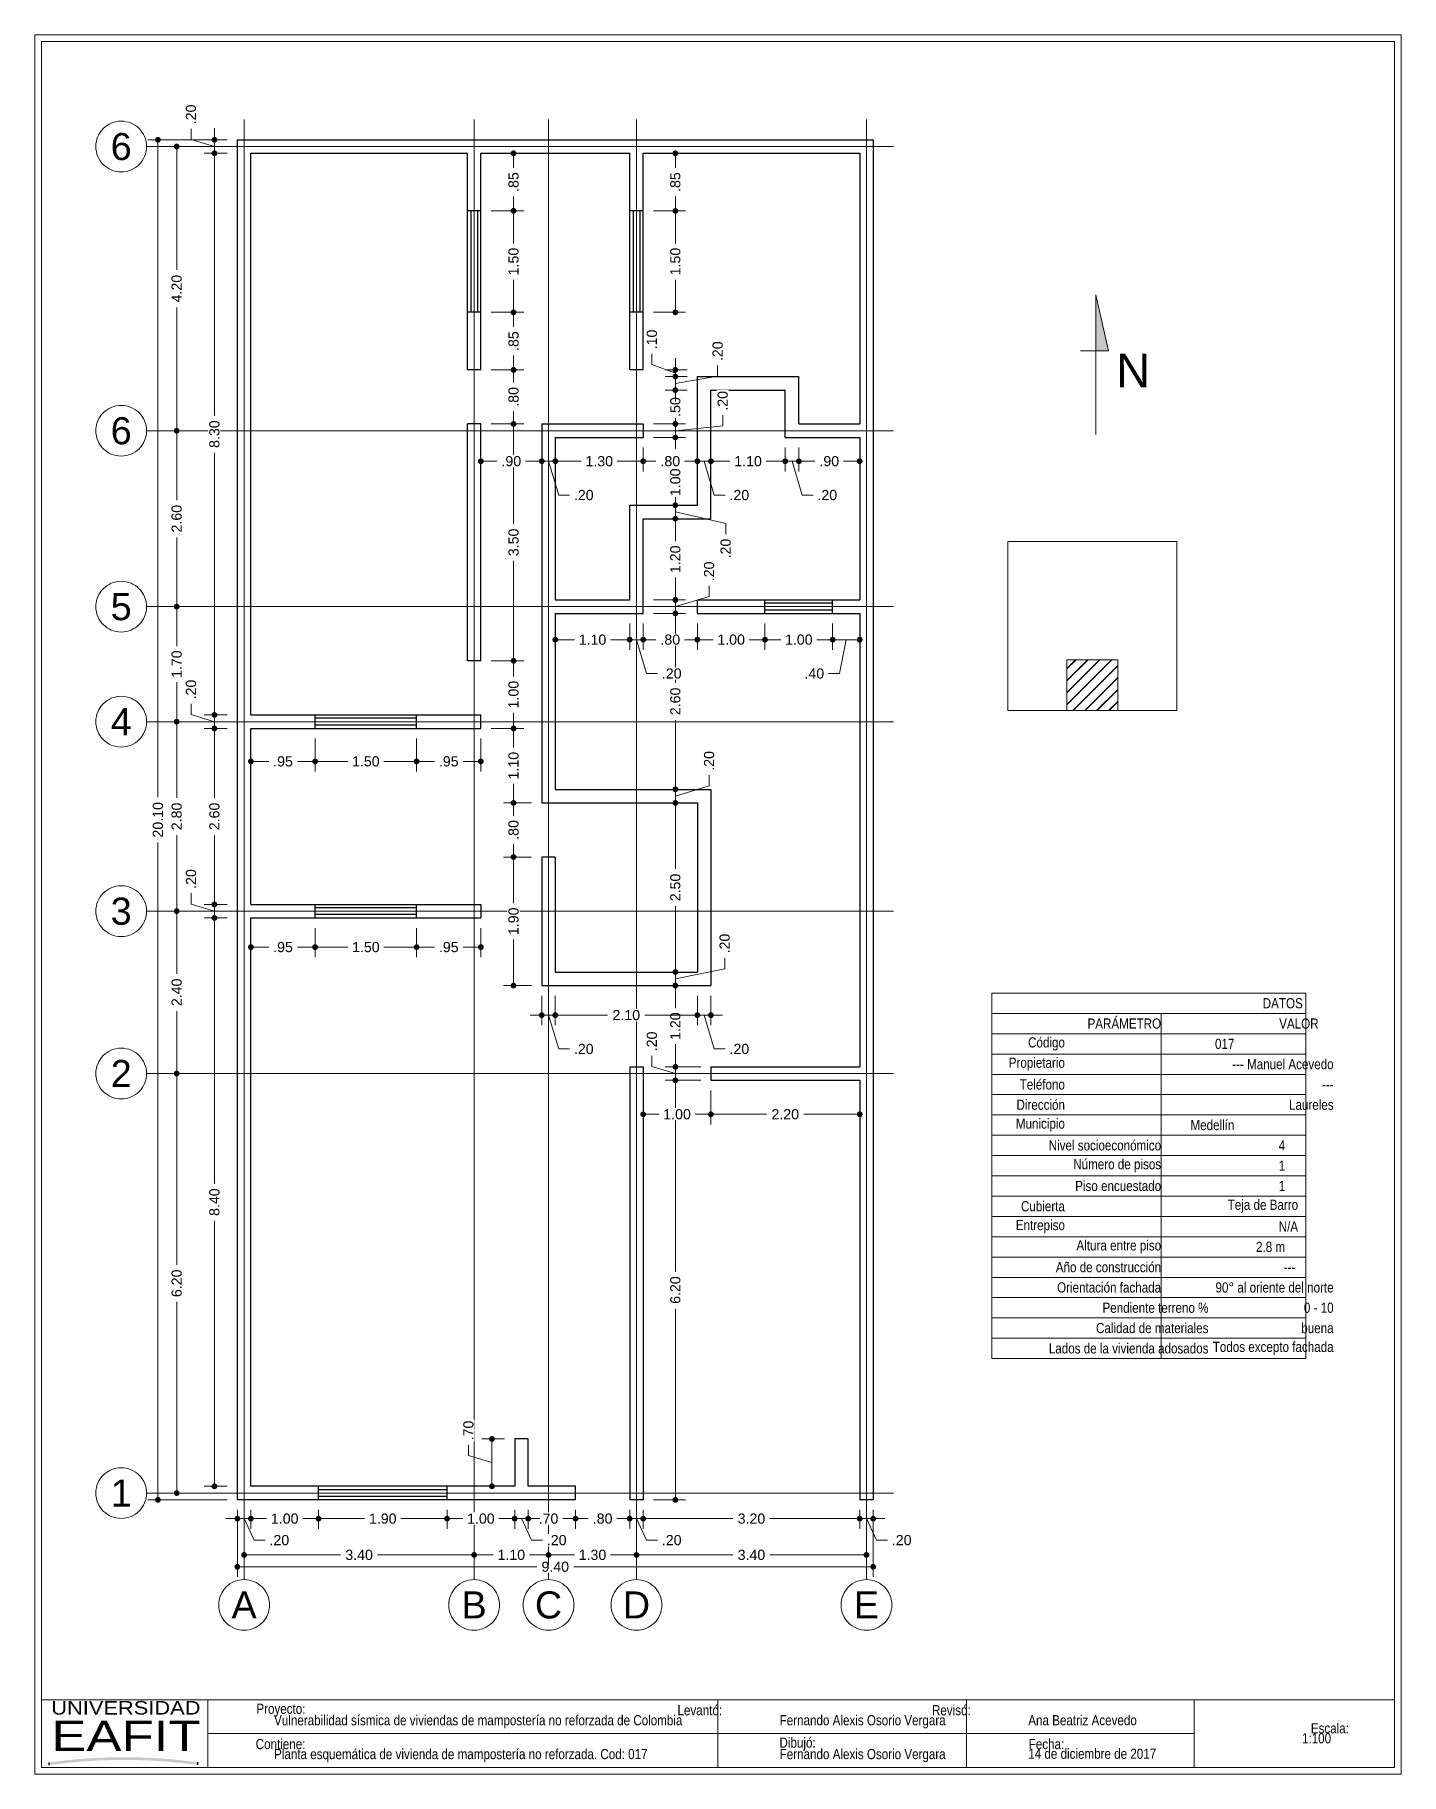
# Paper-space layout 'Layout1' of a CAD drawing. Header units: millimetres. Extents: x 25.7 to 25.902, y 19.5 to 19.757.
# The model-space entities are those that its viewports show. They can reach past a viewport. Long polylines and large blocks are cut down to what shows.
import ezdxf
from ezdxf.enums import TextEntityAlignment as Align

# ---------------------------------------------------------------- set-up
doc = ezdxf.new("R2010")
doc.units = ezdxf.units.MM
doc.header["$LTSCALE"] = 0.001
doc.linetypes.add('CENTER2', pattern=[28.575, 19.05, -3.175, 3.175, -3.175])
for name, color, linetype, lineweight in [('Cotas', 7, 'Continuous', 18), ('Ejes', 7, 'CENTER2', 5), ('Muros', 7, 'Continuous', 30), ('Ventanas', 250, 'Continuous', 25)]:
    doc.layers.add(name, color=color, linetype=linetype, lineweight=lineweight)
doc.layers.add('Eafit', color=7, linetype='Continuous', true_color=0x00006b)
doc.layers.add('Viewports', color=7, linetype='Continuous', lineweight=18, plot=False)
doc.styles.add('Eafit', font='ERASBD.TTF')
doc.styles.get("Standard").update_dxf_attribs({"font": 'arial.ttf'})
doc.styles.add('Texto', font='ARIALN.TTF')
doc.dimstyles.new('1-100', dxfattribs={"dimscale": 100, "dimtxt": 0.0015, "dimasz": 0.00085, "dimexe": 0.0015, "dimexo": 0.0015, "dimgap": 0.0008, "dimtad": 0, "dimzin": 4, "dimdsep": 46, "dimtxsty": 'Standard', "dimblk": 'DOT', "dimcen": 0.0009, "dimclrd": 256, "dimclre": 256, "dimclrt": 256, "dimadec": 0, "dimazin": 0, "dimtfac": 1, "dimtofl": 0, "dimtmove": 1, "dimatfit": 2, "dimfxl": 0.0015, "dimtfill": 1, "dimtolj": 1, "dimtzin": 4, "dimlwd": -1, "dimlwe": -1, "dimarcsym": 0})

psp = doc.layouts.get("Layout1")

# ---------------------------------------------------------------- texts
at = {"layer": 'Cotas', "style": 'Texto'}
for s, p in [('Vulnerabilidad sísmica de viviendas de mampostería no reforzada de Colombia', (25.73564, 19.50758)), ('Fernando Alexis Osorio Vergara', (25.81038, 19.50758)), ('Ana Beatriz Acevedo', (25.84713, 19.50758)), ('1:100', (25.8876, 19.50491)), ('Planta esquemática de vivienda de mampostería no reforzada. Cod: 017', (25.73564, 19.50258)), ('Fernando Alexis Osorio Vergara', (25.81038, 19.50258)), ('14 de diciembre de 2017', (25.84713, 19.50263))]:
    psp.add_text(s, height=0.0015, dxfattribs=at).set_placement(p)
at = {"layer": 'Cotas', "insert": (25.86515, 19.70781), "char_height": 0.005, "width": 0.0055065, "attachment_point": 6}
psp.add_mtext('N', dxfattribs=at)
at = {"layer": 'Cotas', "char_height": 0.0015, "attachment_point": 6, "style": 'Texto'}
for s, insert, width in [('DATOS', (25.88771, 19.61428), 0.0476342), ('PARÁMETRO', (25.86677, 19.61128), 0.0250473), ('VALOR', (25.89005, 19.61128), 0.0257008), ('Código', (25.85255, 19.60828), 0.010177), ('017', (25.8776, 19.60828), 0.0101769), ('Propietario', (25.85255, 19.60528), 0.010177), ('\\pi-0.0045,l0.006,t0.006;---^IManuel Acevedo', (25.89227, 19.60528), 0.0248539), ('Teléfono', (25.85255, 19.60228), 0.010177), ('---', (25.89227, 19.60228), 0.0248539), ('Dirección', (25.85255, 19.59928), 0.010177), ('Laureles', (25.89227, 19.59928), 0.0248539), ('Municipio', (25.85255, 19.59628), 0.010177), ('Medellín', (25.8776, 19.59628), 0.0101769), ('Nivel socioeconómico', (25.86677, 19.59328), 0.0244012), ('4', (25.8851, 19.59328), 0.0176769), ('Número de pisos', (25.86677, 19.59028), 0.0244012), ('1', (25.8851, 19.59028), 0.0176769), ('Piso encuestado', (25.86677, 19.58728), 0.0244012), ('1', (25.8851, 19.58728), 0.0176769), ('Cubierta', (25.85255, 19.58428), 0.010177), ('Teja de Barro', (25.88702, 19.58428), 0.0196039), ('Entrepiso', (25.85255, 19.58128), 0.010177), ('N/A', (25.88702, 19.58128), 0.0196039), ('Altura entre piso', (25.86677, 19.57828), 0.0244012), ('2.8 m', (25.8851, 19.57828), 0.0176769), ('Año de construcción', (25.86677, 19.57528), 0.0244012), ('Orientación fachada', (25.86677, 19.57228), 0.0244012), ('90° al oriente del norte', (25.89227, 19.57228), 0.0248539), ('---', (25.8866, 19.57528), 0.0191769), ('Pendiente terreno %', (25.87377, 19.56928), 0.0313948), ('0 - 10', (25.89227, 19.56928), 0.0248539), ('Calidad de materiales', (25.87377, 19.56628), 0.0313948), ('buena', (25.89227, 19.56628), 0.0248539), ('Lados de la vivienda adosados', (25.87377, 19.56328), 0.0313948), ('Todos excepto fachada', (25.89227, 19.56328), 0.0248539), ('Proyecto:', (25.74028, 19.5098), 0.0138629), ('Escala:', (25.89454, 19.50713), 0.0138629), ('Contiene:', (25.74028, 19.5048), 0.0138629), ('Dibujó:', (25.8157, 19.5048), 0.0138629), ('Fecha:', (25.85245, 19.5048), 0.0138629)]:
    psp.add_mtext(s, dxfattribs=dict(at, insert=insert, width=width))
for s, insert in [('Levantó:', (25.80187, 19.5098)), ('Revisó:', (25.83862, 19.5098))]:
    psp.add_mtext(s, dxfattribs=dict(at, insert=insert))

msp = doc.modelspace()

# ---------------------------------------------------------------- texts
at = {"layer": 'Ejes'}
for s, p in [('6', (2561.034, 893.867)), ('6', (2561.034, 889.667)), ('5', (2561.034, 887.067)), ('4', (2561.034, 885.367)), ('3', (2561.034, 882.567)), ('2', (2561.034, 880.167)), ('1', (2561.034, 873.967)), ('A', (2562.851, 872.314)), ('B', (2566.251, 872.314)), ('C', (2567.351, 872.314)), ('D', (2568.651, 872.314)), ('E', (2572.051, 872.314))]:
    msp.add_text(s, height=0.4, dxfattribs=at).set_placement(p, align=Align.MIDDLE_CENTER)

# ---------------------------------------------------------------- blocks, each defined once
blk = doc.blocks.new('eafit')
at = {"layer": 'Eafit'}
h = blk.add_hatch(color=256, dxfattribs=at)
h.dxf.hatch_style = 1
h.paths.add_polyline_path([(0.00224, 0.0015), (0.00224, 0.00069, -0.069128), (0.04619, 0.00073), (0.04619, 0.00154, 0.06878)])
for p, q in [((0.00224, 0.00069), (0.00224, 0.0015)), ((0.04619, 0.00073), (0.04619, 0.00154))]:
    blk.add_line(p, q, dxfattribs=at)
at = {"layer": 'Eafit', "style": 'Eafit'}
for s, height, width, p, p2 in [('UNIVERSIDAD', 0.004, 1.005949, (0.00288, 0.01564), (0.047, 0.01564)), ('EAFIT', 0.009, 1.061888, (0.00289, 0.00482), (0.04701, 0.00482))]:
    blk.add_text(s, height=height, dxfattribs=dict(at, width=width)).set_placement(p, p2, align=Align.FIT)
blk = doc.blocks.new('_DOT')
at = {"color": 0, "linetype": 'ByBlock'}
blk.add_line((-0.5, 0), (-1, 0), dxfattribs=at)
at = {"color": 0, "linetype": 'ByBlock', "const_width": 0.5}
blk.add_lwpolyline([(-0.25, 0, 1), (0.25, 0, 1)], format="xyb", close=True, dxfattribs=at)
blk = doc.blocks.new('*D3')
at = {"layer": 'Cotas', "transparency": 16777216}
for p, q in [((2562.601, 893.967), (2561.427, 893.967)), ((2561.577, 893.882), (2561.577, 884.251)), ((2561.577, 873.952), (2561.577, 883.583)), ((2562.601, 873.867), (2561.427, 873.867))]:
    blk.add_line(p, q, dxfattribs=at)
at = {"layer": 'Defpoints', "color": 0, "transparency": 16777216}
for p in [(2562.751, 893.967), (2561.577, 873.867), (2562.751, 873.867)]:
    blk.add_point(p, dxfattribs=at)
at = {"layer": 'Cotas', "transparency": 16777216, "xscale": 0.08499999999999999, "yscale": 0.08499999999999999, "zscale": 0.08499999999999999}
for p, rotation in [((2561.577, 893.967), 90), ((2561.577, 873.867), 270)]:
    blk.add_blockref('_DOT', p, dxfattribs=dict(at, rotation=rotation))
at = {"layer": 'Cotas', "transparency": 16777216, "insert": (2561.577, 883.917), "char_height": 0.15, "attachment_point": 5, "rotation": 90, "bg_fill": 3, "box_fill_scale": 1.1, "bg_fill_color": 256, "bg_fill_true_color": 13158600, "bg_fill_transparency": 0}
blk.add_mtext('\\A1;20.10', dxfattribs=at)
blk = doc.blocks.new('*D4')
at = {"layer": 'Cotas', "transparency": 16777216}
for p, q in [((2562.601, 893.867), (2561.704, 893.867)), ((2561.854, 893.782), (2561.854, 892.044)), ((2561.854, 889.752), (2561.854, 891.489)), ((2562.601, 889.667), (2561.704, 889.667))]:
    blk.add_line(p, q, dxfattribs=at)
at = {"layer": 'Defpoints', "color": 0, "transparency": 16777216}
for p in [(2562.751, 893.867), (2561.854, 889.667), (2562.751, 889.667)]:
    blk.add_point(p, dxfattribs=at)
at = {"layer": 'Cotas', "transparency": 16777216, "xscale": 0.08499999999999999, "yscale": 0.08499999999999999, "zscale": 0.08499999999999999}
for p, rotation in [((2561.854, 893.867), 90), ((2561.854, 889.667), 270)]:
    blk.add_blockref('_DOT', p, dxfattribs=dict(at, rotation=rotation))
at = {"layer": 'Cotas', "transparency": 16777216, "insert": (2561.854, 891.767), "char_height": 0.15, "attachment_point": 5, "rotation": 90, "bg_fill": 3, "box_fill_scale": 1.1, "bg_fill_color": 256, "bg_fill_true_color": 13158600, "bg_fill_transparency": 0}
blk.add_mtext('\\A1;4.20', dxfattribs=at)
blk = doc.blocks.new('*D5')
at = {"layer": 'Cotas', "transparency": 16777216}
for p, q in [((2562.601, 889.667), (2561.704, 889.667)), ((2561.854, 889.582), (2561.854, 888.643)), ((2561.854, 887.152), (2561.854, 888.091)), ((2562.601, 887.067), (2561.704, 887.067))]:
    blk.add_line(p, q, dxfattribs=at)
at = {"layer": 'Defpoints', "color": 0, "transparency": 16777216}
for p in [(2562.751, 889.667), (2561.854, 887.067), (2562.751, 887.067)]:
    blk.add_point(p, dxfattribs=at)
at = {"layer": 'Cotas', "transparency": 16777216, "xscale": 0.08499999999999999, "yscale": 0.08499999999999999, "zscale": 0.08499999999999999}
for p, rotation in [((2561.854, 889.667), 90), ((2561.854, 887.067), 270)]:
    blk.add_blockref('_DOT', p, dxfattribs=dict(at, rotation=rotation))
at = {"layer": 'Cotas', "transparency": 16777216, "insert": (2561.854, 888.367), "char_height": 0.15, "attachment_point": 5, "rotation": 90, "bg_fill": 3, "box_fill_scale": 1.1, "bg_fill_color": 256, "bg_fill_true_color": 13158600, "bg_fill_transparency": 0}
blk.add_mtext('\\A1;2.60', dxfattribs=at)
blk = doc.blocks.new('*D6')
at = {"layer": 'Cotas', "transparency": 16777216}
for p, q in [((2562.601, 887.067), (2561.704, 887.067)), ((2561.854, 886.982), (2561.854, 886.484)), ((2561.854, 885.452), (2561.854, 885.949)), ((2562.601, 885.367), (2561.704, 885.367))]:
    blk.add_line(p, q, dxfattribs=at)
at = {"layer": 'Defpoints', "color": 0, "transparency": 16777216}
for p in [(2562.751, 887.067), (2561.854, 885.367), (2562.751, 885.367)]:
    blk.add_point(p, dxfattribs=at)
at = {"layer": 'Cotas', "transparency": 16777216, "xscale": 0.08499999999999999, "yscale": 0.08499999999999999, "zscale": 0.08499999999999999}
for p, rotation in [((2561.854, 887.067), 90), ((2561.854, 885.367), 270)]:
    blk.add_blockref('_DOT', p, dxfattribs=dict(at, rotation=rotation))
at = {"layer": 'Cotas', "transparency": 16777216, "insert": (2561.854, 886.217), "char_height": 0.15, "attachment_point": 5, "rotation": 90, "bg_fill": 3, "box_fill_scale": 1.1, "bg_fill_color": 256, "bg_fill_true_color": 13158600, "bg_fill_transparency": 0}
blk.add_mtext('\\A1;1.70', dxfattribs=at)
blk = doc.blocks.new('*D7')
at = {"layer": 'Cotas', "transparency": 16777216}
for p, q in [((2562.601, 885.367), (2561.704, 885.367)), ((2561.854, 885.282), (2561.854, 884.243)), ((2561.854, 882.652), (2561.854, 883.691)), ((2562.601, 882.567), (2561.704, 882.567))]:
    blk.add_line(p, q, dxfattribs=at)
at = {"layer": 'Defpoints', "color": 0, "transparency": 16777216}
for p in [(2562.751, 885.367), (2561.854, 882.567), (2562.751, 882.567)]:
    blk.add_point(p, dxfattribs=at)
at = {"layer": 'Cotas', "transparency": 16777216, "xscale": 0.08499999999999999, "yscale": 0.08499999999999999, "zscale": 0.08499999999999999}
for p, rotation in [((2561.854, 885.367), 90), ((2561.854, 882.567), 270)]:
    blk.add_blockref('_DOT', p, dxfattribs=dict(at, rotation=rotation))
at = {"layer": 'Cotas', "transparency": 16777216, "insert": (2561.854, 883.967), "char_height": 0.15, "attachment_point": 5, "rotation": 90, "bg_fill": 3, "box_fill_scale": 1.1, "bg_fill_color": 256, "bg_fill_true_color": 13158600, "bg_fill_transparency": 0}
blk.add_mtext('\\A1;2.80', dxfattribs=at)
blk = doc.blocks.new('*D8')
at = {"layer": 'Cotas', "transparency": 16777216}
for p, q in [((2562.601, 882.567), (2561.704, 882.567)), ((2561.854, 882.482), (2561.854, 881.643)), ((2561.854, 880.252), (2561.854, 881.091)), ((2562.601, 880.167), (2561.704, 880.167))]:
    blk.add_line(p, q, dxfattribs=at)
at = {"layer": 'Defpoints', "color": 0, "transparency": 16777216}
for p in [(2562.751, 882.567), (2561.854, 880.167), (2562.751, 880.167)]:
    blk.add_point(p, dxfattribs=at)
at = {"layer": 'Cotas', "transparency": 16777216, "xscale": 0.08499999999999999, "yscale": 0.08499999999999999, "zscale": 0.08499999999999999}
for p, rotation in [((2561.854, 882.567), 90), ((2561.854, 880.167), 270)]:
    blk.add_blockref('_DOT', p, dxfattribs=dict(at, rotation=rotation))
at = {"layer": 'Cotas', "transparency": 16777216, "insert": (2561.854, 881.367), "char_height": 0.15, "attachment_point": 5, "rotation": 90, "bg_fill": 3, "box_fill_scale": 1.1, "bg_fill_color": 256, "bg_fill_true_color": 13158600, "bg_fill_transparency": 0}
blk.add_mtext('\\A1;2.40', dxfattribs=at)
blk = doc.blocks.new('*D9')
at = {"layer": 'Cotas', "transparency": 16777216}
for p, q in [((2562.601, 880.167), (2561.704, 880.167)), ((2561.854, 880.082), (2561.854, 877.342)), ((2561.854, 874.052), (2561.854, 876.792)), ((2562.601, 873.967), (2561.704, 873.967))]:
    blk.add_line(p, q, dxfattribs=at)
at = {"layer": 'Defpoints', "color": 0, "transparency": 16777216}
for p in [(2562.751, 880.167), (2561.854, 873.967), (2562.751, 873.967)]:
    blk.add_point(p, dxfattribs=at)
at = {"layer": 'Cotas', "transparency": 16777216, "xscale": 0.08499999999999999, "yscale": 0.08499999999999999, "zscale": 0.08499999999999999}
for p, rotation in [((2561.854, 880.167), 90), ((2561.854, 873.967), 270)]:
    blk.add_blockref('_DOT', p, dxfattribs=dict(at, rotation=rotation))
at = {"layer": 'Cotas', "transparency": 16777216, "insert": (2561.854, 877.067), "char_height": 0.15, "attachment_point": 5, "rotation": 90, "bg_fill": 3, "box_fill_scale": 1.1, "bg_fill_color": 256, "bg_fill_true_color": 13158600, "bg_fill_transparency": 0}
blk.add_mtext('\\A1;6.20', dxfattribs=at)
blk = doc.blocks.new('*D10')
at = {"layer": 'Cotas', "transparency": 16777216}
for p, q in [((2562.601, 882.467), (2562.262, 882.467)), ((2562.412, 882.382), (2562.412, 878.542)), ((2562.412, 874.152), (2562.412, 877.992)), ((2562.601, 874.067), (2562.262, 874.067))]:
    blk.add_line(p, q, dxfattribs=at)
at = {"layer": 'Defpoints', "color": 0, "transparency": 16777216}
for p in [(2562.412, 882.467), (2562.751, 882.467), (2562.751, 874.067)]:
    blk.add_point(p, dxfattribs=at)
at = {"layer": 'Cotas', "transparency": 16777216, "xscale": 0.08499999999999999, "yscale": 0.08499999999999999, "zscale": 0.08499999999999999}
for p, rotation in [((2562.412, 882.467), 90), ((2562.412, 874.067), 270)]:
    blk.add_blockref('_DOT', p, dxfattribs=dict(at, rotation=rotation))
at = {"layer": 'Cotas', "transparency": 16777216, "insert": (2562.412, 878.267), "char_height": 0.15, "attachment_point": 5, "rotation": 90, "bg_fill": 3, "box_fill_scale": 1.1, "bg_fill_color": 256, "bg_fill_true_color": 13158600, "bg_fill_transparency": 0}
blk.add_mtext('\\A1;8.40', dxfattribs=at)
blk = doc.blocks.new('*D11')
at = {"layer": 'Cotas', "transparency": 16777216}
for p, q in [((2562.066, 882.671), (2562.066, 882.831)), ((2562.412, 882.752), (2562.412, 882.837)), ((2562.412, 882.567), (2562.066, 882.671)), ((2562.601, 882.667), (2562.262, 882.667)), ((2562.412, 882.467), (2562.412, 882.667)), ((2562.601, 882.467), (2562.262, 882.467)), ((2562.412, 882.382), (2562.412, 882.297))]:
    blk.add_line(p, q, dxfattribs=at)
at = {"layer": 'Defpoints', "color": 0, "transparency": 16777216}
for p in [(2562.412, 882.667), (2562.751, 882.667), (2562.751, 882.467)]:
    blk.add_point(p, dxfattribs=at)
at = {"layer": 'Cotas', "transparency": 16777216, "xscale": 0.08499999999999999, "yscale": 0.08499999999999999, "zscale": 0.08499999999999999}
for p, rotation in [((2562.412, 882.667), 270), ((2562.412, 882.467), 90)]:
    blk.add_blockref('_DOT', p, dxfattribs=dict(at, rotation=rotation))
at = {"layer": 'Cotas', "transparency": 16777216, "insert": (2562.066, 883.042), "char_height": 0.15, "attachment_point": 5, "rotation": 90, "bg_fill": 3, "box_fill_scale": 1.1, "bg_fill_color": 256, "bg_fill_true_color": 13158600, "bg_fill_transparency": 0}
blk.add_mtext('\\A1;.20', dxfattribs=at)
blk = doc.blocks.new('*D12')
at = {"layer": 'Cotas', "transparency": 16777216}
for p, q in [((2562.601, 885.267), (2562.262, 885.267)), ((2562.412, 885.182), (2562.412, 884.243)), ((2562.412, 882.752), (2562.412, 883.691)), ((2562.601, 882.667), (2562.262, 882.667))]:
    blk.add_line(p, q, dxfattribs=at)
at = {"layer": 'Defpoints', "color": 0, "transparency": 16777216}
for p in [(2562.412, 885.267), (2562.751, 885.267), (2562.751, 882.667)]:
    blk.add_point(p, dxfattribs=at)
at = {"layer": 'Cotas', "transparency": 16777216, "xscale": 0.08499999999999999, "yscale": 0.08499999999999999, "zscale": 0.08499999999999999}
for p, rotation in [((2562.412, 885.267), 90), ((2562.412, 882.667), 270)]:
    blk.add_blockref('_DOT', p, dxfattribs=dict(at, rotation=rotation))
at = {"layer": 'Cotas', "transparency": 16777216, "insert": (2562.412, 883.967), "char_height": 0.15, "attachment_point": 5, "rotation": 90, "bg_fill": 3, "box_fill_scale": 1.1, "bg_fill_color": 256, "bg_fill_true_color": 13158600, "bg_fill_transparency": 0}
blk.add_mtext('\\A1;2.60', dxfattribs=at)
blk = doc.blocks.new('*D13')
at = {"layer": 'Cotas', "transparency": 16777216}
for p, q in [((2562.066, 885.471), (2562.066, 885.631)), ((2562.412, 885.552), (2562.412, 885.637)), ((2562.412, 885.367), (2562.066, 885.471)), ((2562.601, 885.467), (2562.262, 885.467)), ((2562.412, 885.267), (2562.412, 885.467)), ((2562.601, 885.267), (2562.262, 885.267)), ((2562.412, 885.182), (2562.412, 885.097))]:
    blk.add_line(p, q, dxfattribs=at)
at = {"layer": 'Defpoints', "color": 0, "transparency": 16777216}
for p in [(2562.412, 885.467), (2562.751, 885.467), (2562.751, 885.267)]:
    blk.add_point(p, dxfattribs=at)
at = {"layer": 'Cotas', "transparency": 16777216, "xscale": 0.08499999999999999, "yscale": 0.08499999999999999, "zscale": 0.08499999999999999}
for p, rotation in [((2562.412, 885.467), 270), ((2562.412, 885.267), 90)]:
    blk.add_blockref('_DOT', p, dxfattribs=dict(at, rotation=rotation))
at = {"layer": 'Cotas', "transparency": 16777216, "insert": (2562.066, 885.842), "char_height": 0.15, "attachment_point": 5, "rotation": 90, "bg_fill": 3, "box_fill_scale": 1.1, "bg_fill_color": 256, "bg_fill_true_color": 13158600, "bg_fill_transparency": 0}
blk.add_mtext('\\A1;.20', dxfattribs=at)
blk = doc.blocks.new('*D14')
at = {"layer": 'Cotas', "transparency": 16777216}
for p, q in [((2562.601, 893.767), (2562.262, 893.767)), ((2562.412, 893.682), (2562.412, 889.892)), ((2562.412, 885.552), (2562.412, 889.342)), ((2562.601, 885.467), (2562.262, 885.467))]:
    blk.add_line(p, q, dxfattribs=at)
at = {"layer": 'Defpoints', "color": 0, "transparency": 16777216}
for p in [(2562.412, 893.767), (2562.751, 893.767), (2562.751, 885.467)]:
    blk.add_point(p, dxfattribs=at)
at = {"layer": 'Cotas', "transparency": 16777216, "xscale": 0.08499999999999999, "yscale": 0.08499999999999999, "zscale": 0.08499999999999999}
for p, rotation in [((2562.412, 893.767), 90), ((2562.412, 885.467), 270)]:
    blk.add_blockref('_DOT', p, dxfattribs=dict(at, rotation=rotation))
at = {"layer": 'Cotas', "transparency": 16777216, "insert": (2562.412, 889.617), "char_height": 0.15, "attachment_point": 5, "rotation": 90, "bg_fill": 3, "box_fill_scale": 1.1, "bg_fill_color": 256, "bg_fill_true_color": 13158600, "bg_fill_transparency": 0}
blk.add_mtext('\\A1;8.30', dxfattribs=at)
blk = doc.blocks.new('*D15')
at = {"layer": 'Cotas', "transparency": 16777216}
for p, q in [((2562.066, 893.971), (2562.066, 894.131)), ((2562.412, 894.052), (2562.412, 894.137)), ((2562.412, 893.867), (2562.066, 893.971)), ((2562.601, 893.967), (2562.262, 893.967)), ((2562.412, 893.767), (2562.412, 893.967)), ((2562.601, 893.767), (2562.262, 893.767)), ((2562.412, 893.682), (2562.412, 893.597))]:
    blk.add_line(p, q, dxfattribs=at)
at = {"layer": 'Defpoints', "color": 0, "transparency": 16777216}
for p in [(2562.412, 893.967), (2562.751, 893.967), (2562.751, 893.767)]:
    blk.add_point(p, dxfattribs=at)
at = {"layer": 'Cotas', "transparency": 16777216, "xscale": 0.08499999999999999, "yscale": 0.08499999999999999, "zscale": 0.08499999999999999}
for p, rotation in [((2562.412, 893.967), 270), ((2562.412, 893.767), 90)]:
    blk.add_blockref('_DOT', p, dxfattribs=dict(at, rotation=rotation))
at = {"layer": 'Cotas', "transparency": 16777216, "insert": (2562.066, 894.342), "char_height": 0.15, "attachment_point": 5, "rotation": 90, "bg_fill": 3, "box_fill_scale": 1.1, "bg_fill_color": 256, "bg_fill_true_color": 13158600, "bg_fill_transparency": 0}
blk.add_mtext('\\A1;.20', dxfattribs=at)
blk = doc.blocks.new('*D16')
at = {"layer": 'Cotas', "transparency": 16777216}
for p, q in [((2562.751, 873.717), (2562.751, 872.728)), ((2572.151, 873.717), (2572.151, 872.728)), ((2562.836, 872.878), (2567.176, 872.878)), ((2572.066, 872.878), (2567.725, 872.878))]:
    blk.add_line(p, q, dxfattribs=at)
at = {"layer": 'Defpoints', "color": 0, "transparency": 16777216}
for p in [(2562.751, 873.867), (2572.151, 873.867), (2572.151, 872.878)]:
    blk.add_point(p, dxfattribs=at)
at = {"layer": 'Cotas', "transparency": 16777216, "xscale": 0.08499999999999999, "yscale": 0.08499999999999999, "zscale": 0.08499999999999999, "rotation": 180}
blk.add_blockref('_DOT', (2562.751, 872.878), dxfattribs=at)
at = {"layer": 'Cotas', "transparency": 16777216, "xscale": 0.08499999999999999, "yscale": 0.08499999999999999, "zscale": 0.08499999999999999}
blk.add_blockref('_DOT', (2572.151, 872.878), dxfattribs=at)
at = {"layer": 'Cotas', "transparency": 16777216, "insert": (2567.451, 872.878), "char_height": 0.15, "attachment_point": 5, "bg_fill": 3, "box_fill_scale": 1.1, "bg_fill_color": 256, "bg_fill_true_color": 13158600, "bg_fill_transparency": 0}
blk.add_mtext('\\A1;9.40', dxfattribs=at)
blk = doc.blocks.new('*D17')
at = {"layer": 'Cotas', "transparency": 16777216}
for p, q in [((2562.851, 873.717), (2562.851, 872.903)), ((2566.251, 873.717), (2566.251, 872.903)), ((2562.936, 873.053), (2564.276, 873.053)), ((2566.166, 873.053), (2564.825, 873.053))]:
    blk.add_line(p, q, dxfattribs=at)
at = {"layer": 'Defpoints', "color": 0, "transparency": 16777216}
for p in [(2562.851, 873.867), (2566.251, 873.867), (2566.251, 873.053)]:
    blk.add_point(p, dxfattribs=at)
at = {"layer": 'Cotas', "transparency": 16777216, "xscale": 0.08499999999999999, "yscale": 0.08499999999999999, "zscale": 0.08499999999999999, "rotation": 180}
blk.add_blockref('_DOT', (2562.851, 873.053), dxfattribs=at)
at = {"layer": 'Cotas', "transparency": 16777216, "xscale": 0.08499999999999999, "yscale": 0.08499999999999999, "zscale": 0.08499999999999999}
blk.add_blockref('_DOT', (2566.251, 873.053), dxfattribs=at)
at = {"layer": 'Cotas', "transparency": 16777216, "insert": (2564.551, 873.053), "char_height": 0.15, "attachment_point": 5, "bg_fill": 3, "box_fill_scale": 1.1, "bg_fill_color": 256, "bg_fill_true_color": 13158600, "bg_fill_transparency": 0}
blk.add_mtext('\\A1;3.40', dxfattribs=at)
blk = doc.blocks.new('*D18')
at = {"layer": 'Cotas', "transparency": 16777216}
for p, q in [((2566.251, 873.717), (2566.251, 872.903)), ((2567.351, 873.717), (2567.351, 872.903)), ((2566.336, 873.053), (2566.533, 873.053)), ((2567.266, 873.053), (2567.068, 873.053))]:
    blk.add_line(p, q, dxfattribs=at)
at = {"layer": 'Defpoints', "color": 0, "transparency": 16777216}
for p in [(2566.251, 873.867), (2567.351, 873.867), (2567.351, 873.053)]:
    blk.add_point(p, dxfattribs=at)
at = {"layer": 'Cotas', "transparency": 16777216, "xscale": 0.08499999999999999, "yscale": 0.08499999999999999, "zscale": 0.08499999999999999, "rotation": 180}
blk.add_blockref('_DOT', (2566.251, 873.053), dxfattribs=at)
at = {"layer": 'Cotas', "transparency": 16777216, "xscale": 0.08499999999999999, "yscale": 0.08499999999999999, "zscale": 0.08499999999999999}
blk.add_blockref('_DOT', (2567.351, 873.053), dxfattribs=at)
at = {"layer": 'Cotas', "transparency": 16777216, "insert": (2566.801, 873.053), "char_height": 0.15, "attachment_point": 5, "bg_fill": 3, "box_fill_scale": 1.1, "bg_fill_color": 256, "bg_fill_true_color": 13158600, "bg_fill_transparency": 0}
blk.add_mtext('\\A1;1.10', dxfattribs=at)
blk = doc.blocks.new('*D19')
at = {"layer": 'Cotas', "transparency": 16777216}
for p, q in [((2567.351, 873.717), (2567.351, 872.903)), ((2568.651, 873.717), (2568.651, 872.903)), ((2567.436, 873.053), (2567.733, 873.053)), ((2568.566, 873.053), (2568.268, 873.053))]:
    blk.add_line(p, q, dxfattribs=at)
at = {"layer": 'Defpoints', "color": 0, "transparency": 16777216}
for p in [(2567.351, 873.867), (2568.651, 873.867), (2568.651, 873.053)]:
    blk.add_point(p, dxfattribs=at)
at = {"layer": 'Cotas', "transparency": 16777216, "xscale": 0.08499999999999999, "yscale": 0.08499999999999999, "zscale": 0.08499999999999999, "rotation": 180}
blk.add_blockref('_DOT', (2567.351, 873.053), dxfattribs=at)
at = {"layer": 'Cotas', "transparency": 16777216, "xscale": 0.08499999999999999, "yscale": 0.08499999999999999, "zscale": 0.08499999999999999}
blk.add_blockref('_DOT', (2568.651, 873.053), dxfattribs=at)
at = {"layer": 'Cotas', "transparency": 16777216, "insert": (2568.001, 873.053), "char_height": 0.15, "attachment_point": 5, "bg_fill": 3, "box_fill_scale": 1.1, "bg_fill_color": 256, "bg_fill_true_color": 13158600, "bg_fill_transparency": 0}
blk.add_mtext('\\A1;1.30', dxfattribs=at)
blk = doc.blocks.new('*D20')
at = {"layer": 'Cotas', "transparency": 16777216}
for p, q in [((2568.651, 873.717), (2568.651, 872.903)), ((2572.051, 873.717), (2572.051, 872.903)), ((2568.736, 873.053), (2570.076, 873.053)), ((2571.966, 873.053), (2570.625, 873.053))]:
    blk.add_line(p, q, dxfattribs=at)
at = {"layer": 'Defpoints', "color": 0, "transparency": 16777216}
for p in [(2568.651, 873.867), (2572.051, 873.867), (2572.051, 873.053)]:
    blk.add_point(p, dxfattribs=at)
at = {"layer": 'Cotas', "transparency": 16777216, "xscale": 0.08499999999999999, "yscale": 0.08499999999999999, "zscale": 0.08499999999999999, "rotation": 180}
blk.add_blockref('_DOT', (2568.651, 873.053), dxfattribs=at)
at = {"layer": 'Cotas', "transparency": 16777216, "xscale": 0.08499999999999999, "yscale": 0.08499999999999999, "zscale": 0.08499999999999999}
blk.add_blockref('_DOT', (2572.051, 873.053), dxfattribs=at)
at = {"layer": 'Cotas', "transparency": 16777216, "insert": (2570.351, 873.053), "char_height": 0.15, "attachment_point": 5, "bg_fill": 3, "box_fill_scale": 1.1, "bg_fill_color": 256, "bg_fill_true_color": 13158600, "bg_fill_transparency": 0}
blk.add_mtext('\\A1;3.40', dxfattribs=at)
blk = doc.blocks.new('*D21')
at = {"layer": 'Cotas', "transparency": 16777216}
for p, q in [((2562.951, 873.717), (2562.951, 873.439)), ((2563.036, 873.589), (2563.183, 873.589)), ((2563.866, 873.589), (2563.718, 873.589)), ((2563.951, 873.717), (2563.951, 873.439))]:
    blk.add_line(p, q, dxfattribs=at)
at = {"layer": 'Defpoints', "color": 0, "transparency": 16777216}
for p in [(2562.951, 873.867), (2563.951, 873.867), (2563.951, 873.589)]:
    blk.add_point(p, dxfattribs=at)
at = {"layer": 'Cotas', "transparency": 16777216, "xscale": 0.08499999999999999, "yscale": 0.08499999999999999, "zscale": 0.08499999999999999, "rotation": 180}
blk.add_blockref('_DOT', (2562.951, 873.589), dxfattribs=at)
at = {"layer": 'Cotas', "transparency": 16777216, "xscale": 0.08499999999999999, "yscale": 0.08499999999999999, "zscale": 0.08499999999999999}
blk.add_blockref('_DOT', (2563.951, 873.589), dxfattribs=at)
at = {"layer": 'Cotas', "transparency": 16777216, "insert": (2563.451, 873.589), "char_height": 0.15, "attachment_point": 5, "bg_fill": 3, "box_fill_scale": 1.1, "bg_fill_color": 256, "bg_fill_true_color": 13158600, "bg_fill_transparency": 0}
blk.add_mtext('\\A1;1.00', dxfattribs=at)
blk = doc.blocks.new('*D22')
at = {"layer": 'Cotas', "transparency": 16777216}
for p, q in [((2563.951, 873.717), (2563.951, 873.439)), ((2564.036, 873.589), (2564.633, 873.589)), ((2565.766, 873.589), (2565.168, 873.589)), ((2565.851, 873.717), (2565.851, 873.439))]:
    blk.add_line(p, q, dxfattribs=at)
at = {"layer": 'Defpoints', "color": 0, "transparency": 16777216}
for p in [(2563.951, 873.867), (2565.851, 873.867), (2565.851, 873.589)]:
    blk.add_point(p, dxfattribs=at)
at = {"layer": 'Cotas', "transparency": 16777216, "xscale": 0.08499999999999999, "yscale": 0.08499999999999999, "zscale": 0.08499999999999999, "rotation": 180}
blk.add_blockref('_DOT', (2563.951, 873.589), dxfattribs=at)
at = {"layer": 'Cotas', "transparency": 16777216, "xscale": 0.08499999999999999, "yscale": 0.08499999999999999, "zscale": 0.08499999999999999}
blk.add_blockref('_DOT', (2565.851, 873.589), dxfattribs=at)
at = {"layer": 'Cotas', "transparency": 16777216, "insert": (2564.901, 873.589), "char_height": 0.15, "attachment_point": 5, "bg_fill": 3, "box_fill_scale": 1.1, "bg_fill_color": 256, "bg_fill_true_color": 13158600, "bg_fill_transparency": 0}
blk.add_mtext('\\A1;1.90', dxfattribs=at)
blk = doc.blocks.new('*D23')
at = {"layer": 'Cotas', "transparency": 16777216}
for p, q in [((2565.851, 873.717), (2565.851, 873.439)), ((2565.936, 873.589), (2566.083, 873.589)), ((2566.766, 873.589), (2566.618, 873.589)), ((2566.851, 873.717), (2566.851, 873.439))]:
    blk.add_line(p, q, dxfattribs=at)
at = {"layer": 'Defpoints', "color": 0, "transparency": 16777216}
for p in [(2565.851, 873.867), (2566.851, 873.867), (2566.851, 873.589)]:
    blk.add_point(p, dxfattribs=at)
at = {"layer": 'Cotas', "transparency": 16777216, "xscale": 0.08499999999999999, "yscale": 0.08499999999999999, "zscale": 0.08499999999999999, "rotation": 180}
blk.add_blockref('_DOT', (2565.851, 873.589), dxfattribs=at)
at = {"layer": 'Cotas', "transparency": 16777216, "xscale": 0.08499999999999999, "yscale": 0.08499999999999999, "zscale": 0.08499999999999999}
blk.add_blockref('_DOT', (2566.851, 873.589), dxfattribs=at)
at = {"layer": 'Cotas', "transparency": 16777216, "insert": (2566.351, 873.589), "char_height": 0.15, "attachment_point": 5, "bg_fill": 3, "box_fill_scale": 1.1, "bg_fill_color": 256, "bg_fill_true_color": 13158600, "bg_fill_transparency": 0}
blk.add_mtext('\\A1;1.00', dxfattribs=at)
blk = doc.blocks.new('*D24')
at = {"layer": 'Cotas', "transparency": 16777216}
for p, q in [((2567.751, 873.717), (2567.751, 873.439)), ((2567.836, 873.589), (2567.939, 873.589)), ((2568.466, 873.589), (2568.362, 873.589)), ((2568.551, 873.717), (2568.551, 873.439))]:
    blk.add_line(p, q, dxfattribs=at)
at = {"layer": 'Defpoints', "color": 0, "transparency": 16777216}
for p in [(2567.751, 873.867), (2568.551, 873.867), (2568.551, 873.589)]:
    blk.add_point(p, dxfattribs=at)
at = {"layer": 'Cotas', "transparency": 16777216, "xscale": 0.08499999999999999, "yscale": 0.08499999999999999, "zscale": 0.08499999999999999, "rotation": 180}
blk.add_blockref('_DOT', (2567.751, 873.589), dxfattribs=at)
at = {"layer": 'Cotas', "transparency": 16777216, "xscale": 0.08499999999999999, "yscale": 0.08499999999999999, "zscale": 0.08499999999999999}
blk.add_blockref('_DOT', (2568.551, 873.589), dxfattribs=at)
at = {"layer": 'Cotas', "transparency": 16777216, "insert": (2568.151, 873.589), "char_height": 0.15, "attachment_point": 5, "bg_fill": 3, "box_fill_scale": 1.1, "bg_fill_color": 256, "bg_fill_true_color": 13158600, "bg_fill_transparency": 0}
blk.add_mtext('\\A1;.80', dxfattribs=at)
blk = doc.blocks.new('*D25')
at = {"layer": 'Cotas', "transparency": 16777216}
for p, q in [((2568.751, 873.717), (2568.751, 873.439)), ((2568.836, 873.589), (2570.076, 873.589)), ((2571.866, 873.589), (2570.625, 873.589)), ((2571.951, 873.717), (2571.951, 873.439))]:
    blk.add_line(p, q, dxfattribs=at)
at = {"layer": 'Defpoints', "color": 0, "transparency": 16777216}
for p in [(2568.751, 873.867), (2571.951, 873.867), (2571.951, 873.589)]:
    blk.add_point(p, dxfattribs=at)
at = {"layer": 'Cotas', "transparency": 16777216, "xscale": 0.08499999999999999, "yscale": 0.08499999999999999, "zscale": 0.08499999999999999, "rotation": 180}
blk.add_blockref('_DOT', (2568.751, 873.589), dxfattribs=at)
at = {"layer": 'Cotas', "transparency": 16777216, "xscale": 0.08499999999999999, "yscale": 0.08499999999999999, "zscale": 0.08499999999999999}
blk.add_blockref('_DOT', (2571.951, 873.589), dxfattribs=at)
at = {"layer": 'Cotas', "transparency": 16777216, "insert": (2570.351, 873.589), "char_height": 0.15, "attachment_point": 5, "bg_fill": 3, "box_fill_scale": 1.1, "bg_fill_color": 256, "bg_fill_true_color": 13158600, "bg_fill_transparency": 0}
blk.add_mtext('\\A1;3.20', dxfattribs=at)
blk = doc.blocks.new('*D26')
at = {"layer": 'Cotas', "transparency": 16777216}
for p, q in [((2566.766, 873.589), (2566.681, 873.589)), ((2566.851, 873.717), (2566.851, 873.439)), ((2566.851, 873.589), (2567.051, 873.589)), ((2566.951, 873.589), (2567.101, 873.271)), ((2567.051, 873.717), (2567.051, 873.439)), ((2567.136, 873.589), (2567.221, 873.589)), ((2567.101, 873.271), (2567.261, 873.271))]:
    blk.add_line(p, q, dxfattribs=at)
at = {"layer": 'Defpoints', "color": 0, "transparency": 16777216}
for p in [(2566.851, 873.867), (2567.051, 873.867), (2567.051, 873.589)]:
    blk.add_point(p, dxfattribs=at)
at = {"layer": 'Cotas', "transparency": 16777216, "xscale": 0.08499999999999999, "yscale": 0.08499999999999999, "zscale": 0.08499999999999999}
blk.add_blockref('_DOT', (2566.851, 873.589), dxfattribs=at)
at = {"layer": 'Cotas', "transparency": 16777216, "xscale": 0.08499999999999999, "yscale": 0.08499999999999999, "zscale": 0.08499999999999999, "rotation": 180}
blk.add_blockref('_DOT', (2567.051, 873.589), dxfattribs=at)
at = {"layer": 'Cotas', "transparency": 16777216, "insert": (2567.472, 873.271), "char_height": 0.15, "attachment_point": 5, "bg_fill": 3, "box_fill_scale": 1.1, "bg_fill_color": 256, "bg_fill_true_color": 13158600, "bg_fill_transparency": 0}
blk.add_mtext('\\A1;.20', dxfattribs=at)
blk = doc.blocks.new('*D27')
at = {"layer": 'Cotas', "transparency": 16777216}
for p, q in [((2567.051, 873.717), (2567.051, 873.439)), ((2567.136, 873.589), (2567.139, 873.589)), ((2567.666, 873.589), (2567.562, 873.589)), ((2567.751, 873.717), (2567.751, 873.439))]:
    blk.add_line(p, q, dxfattribs=at)
at = {"layer": 'Defpoints', "color": 0, "transparency": 16777216}
for p in [(2567.051, 873.867), (2567.751, 873.867), (2567.751, 873.589)]:
    blk.add_point(p, dxfattribs=at)
at = {"layer": 'Cotas', "transparency": 16777216, "xscale": 0.08499999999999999, "yscale": 0.08499999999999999, "zscale": 0.08499999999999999}
blk.add_blockref('_DOT', (2567.751, 873.589), dxfattribs=at)
at = {"layer": 'Cotas', "transparency": 16777216, "insert": (2567.351, 873.589), "char_height": 0.15, "attachment_point": 5, "bg_fill": 3, "box_fill_scale": 1.1, "bg_fill_color": 256, "bg_fill_true_color": 13158600, "bg_fill_transparency": 0}
blk.add_mtext('\\A1;.70', dxfattribs=at)
at = {"layer": 'Cotas', "transparency": 16777216, "xscale": 0.08499999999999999, "yscale": 0.08499999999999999, "zscale": 0.08499999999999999, "rotation": 180}
blk.add_blockref('_DOT', (2567.051, 873.589), dxfattribs=at)
blk = doc.blocks.new('*D28')
at = {"layer": 'Cotas', "transparency": 16777216}
for p, q in [((2568.466, 873.589), (2568.381, 873.589)), ((2568.551, 873.717), (2568.551, 873.439)), ((2568.551, 873.589), (2568.751, 873.589)), ((2568.651, 873.589), (2568.801, 873.271)), ((2568.751, 873.717), (2568.751, 873.439)), ((2568.836, 873.589), (2568.921, 873.589)), ((2568.801, 873.271), (2568.961, 873.271))]:
    blk.add_line(p, q, dxfattribs=at)
at = {"layer": 'Defpoints', "color": 0, "transparency": 16777216}
for p in [(2568.551, 873.867), (2568.751, 873.867), (2568.751, 873.589)]:
    blk.add_point(p, dxfattribs=at)
at = {"layer": 'Cotas', "transparency": 16777216, "xscale": 0.08499999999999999, "yscale": 0.08499999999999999, "zscale": 0.08499999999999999}
blk.add_blockref('_DOT', (2568.551, 873.589), dxfattribs=at)
at = {"layer": 'Cotas', "transparency": 16777216, "xscale": 0.08499999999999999, "yscale": 0.08499999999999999, "zscale": 0.08499999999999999, "rotation": 180}
blk.add_blockref('_DOT', (2568.751, 873.589), dxfattribs=at)
at = {"layer": 'Cotas', "transparency": 16777216, "insert": (2569.172, 873.271), "char_height": 0.15, "attachment_point": 5, "bg_fill": 3, "box_fill_scale": 1.1, "bg_fill_color": 256, "bg_fill_true_color": 13158600, "bg_fill_transparency": 0}
blk.add_mtext('\\A1;.20', dxfattribs=at)
blk = doc.blocks.new('*D29')
at = {"layer": 'Cotas', "transparency": 16777216}
for p, q in [((2571.866, 873.589), (2571.781, 873.589)), ((2571.951, 873.717), (2571.951, 873.439)), ((2571.951, 873.589), (2572.151, 873.589)), ((2572.051, 873.589), (2572.201, 873.271)), ((2572.151, 873.717), (2572.151, 873.439)), ((2572.236, 873.589), (2572.321, 873.589)), ((2572.201, 873.271), (2572.361, 873.271))]:
    blk.add_line(p, q, dxfattribs=at)
at = {"layer": 'Defpoints', "color": 0, "transparency": 16777216}
for p in [(2571.951, 873.867), (2572.151, 873.867), (2572.151, 873.589)]:
    blk.add_point(p, dxfattribs=at)
at = {"layer": 'Cotas', "transparency": 16777216, "xscale": 0.08499999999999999, "yscale": 0.08499999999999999, "zscale": 0.08499999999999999}
blk.add_blockref('_DOT', (2571.951, 873.589), dxfattribs=at)
at = {"layer": 'Cotas', "transparency": 16777216, "xscale": 0.08499999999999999, "yscale": 0.08499999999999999, "zscale": 0.08499999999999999, "rotation": 180}
blk.add_blockref('_DOT', (2572.151, 873.589), dxfattribs=at)
at = {"layer": 'Cotas', "transparency": 16777216, "insert": (2572.572, 873.271), "char_height": 0.15, "attachment_point": 5, "bg_fill": 3, "box_fill_scale": 1.1, "bg_fill_color": 256, "bg_fill_true_color": 13158600, "bg_fill_transparency": 0}
blk.add_mtext('\\A1;.20', dxfattribs=at)
blk = doc.blocks.new('*D30')
at = {"layer": 'Cotas', "transparency": 16777216}
for p, q in [((2562.666, 873.589), (2562.581, 873.589)), ((2562.751, 873.717), (2562.751, 873.439)), ((2562.951, 873.589), (2562.751, 873.589)), ((2562.851, 873.589), (2563.001, 873.271)), ((2562.951, 873.717), (2562.951, 873.439)), ((2563.036, 873.589), (2563.121, 873.589)), ((2563.001, 873.271), (2563.161, 873.271))]:
    blk.add_line(p, q, dxfattribs=at)
at = {"layer": 'Defpoints', "color": 0, "transparency": 16777216}
for p in [(2562.751, 873.867), (2562.951, 873.867), (2562.751, 873.589)]:
    blk.add_point(p, dxfattribs=at)
at = {"layer": 'Cotas', "transparency": 16777216, "xscale": 0.08499999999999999, "yscale": 0.08499999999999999, "zscale": 0.08499999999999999}
blk.add_blockref('_DOT', (2562.751, 873.589), dxfattribs=at)
at = {"layer": 'Cotas', "transparency": 16777216, "xscale": 0.08499999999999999, "yscale": 0.08499999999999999, "zscale": 0.08499999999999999, "rotation": 180}
blk.add_blockref('_DOT', (2562.951, 873.589), dxfattribs=at)
at = {"layer": 'Cotas', "transparency": 16777216, "insert": (2563.372, 873.271), "char_height": 0.15, "attachment_point": 5, "bg_fill": 3, "box_fill_scale": 1.1, "bg_fill_color": 256, "bg_fill_true_color": 13158600, "bg_fill_transparency": 0}
blk.add_mtext('\\A1;.20', dxfattribs=at)
blk = doc.blocks.new('*D31')
at = {"layer": 'Cotas', "transparency": 16777216}
for p, q in [((2569.601, 880.067), (2569.076, 880.067)), ((2569.226, 879.982), (2569.226, 877.242)), ((2569.226, 873.952), (2569.226, 876.692)), ((2568.901, 873.867), (2569.376, 873.867))]:
    blk.add_line(p, q, dxfattribs=at)
at = {"layer": 'Defpoints', "color": 0, "transparency": 16777216}
for p in [(2569.226, 880.067), (2569.751, 880.067), (2568.751, 873.867)]:
    blk.add_point(p, dxfattribs=at)
at = {"layer": 'Cotas', "transparency": 16777216, "xscale": 0.08499999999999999, "yscale": 0.08499999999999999, "zscale": 0.08499999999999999}
for p, rotation in [((2569.226, 880.067), 90), ((2569.226, 873.867), 270)]:
    blk.add_blockref('_DOT', p, dxfattribs=dict(at, rotation=rotation))
at = {"layer": 'Cotas', "transparency": 16777216, "insert": (2569.226, 876.967), "char_height": 0.15, "attachment_point": 5, "rotation": 90, "bg_fill": 3, "box_fill_scale": 1.1, "bg_fill_color": 256, "bg_fill_true_color": 13158600, "bg_fill_transparency": 0}
blk.add_mtext('\\A1;6.20', dxfattribs=at)
blk = doc.blocks.new('*D32')
at = {"layer": 'Cotas', "transparency": 16777216}
for p, q in [((2569.226, 881.752), (2569.226, 881.837)), ((2569.955, 881.717), (2569.955, 881.877)), ((2568.801, 881.667), (2569.376, 881.667)), ((2569.226, 881.567), (2569.955, 881.717)), ((2569.226, 881.467), (2569.226, 881.667)), ((2569.226, 881.382), (2569.226, 881.297))]:
    blk.add_line(p, q, dxfattribs=at)
at = {"layer": 'Defpoints', "color": 0, "transparency": 16777216}
for p in [(2568.651, 881.667), (2569.226, 881.667), (2569.226, 881.467)]:
    blk.add_point(p, dxfattribs=at)
at = {"layer": 'Cotas', "transparency": 16777216, "xscale": 0.08499999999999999, "yscale": 0.08499999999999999, "zscale": 0.08499999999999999}
for p, rotation in [((2569.226, 881.667), 270), ((2569.226, 881.467), 90)]:
    blk.add_blockref('_DOT', p, dxfattribs=dict(at, rotation=rotation))
at = {"layer": 'Cotas', "transparency": 16777216, "insert": (2569.955, 882.088), "char_height": 0.15, "attachment_point": 5, "rotation": 90, "bg_fill": 3, "box_fill_scale": 1.1, "bg_fill_color": 256, "bg_fill_true_color": 13158600, "bg_fill_transparency": 0}
blk.add_mtext('\\A1;.20', dxfattribs=at)
blk = doc.blocks.new('*D33')
at = {"layer": 'Cotas', "transparency": 16777216}
for p, q in [((2568.801, 884.167), (2569.376, 884.167)), ((2569.226, 884.082), (2569.226, 883.193)), ((2569.226, 881.752), (2569.226, 882.641)), ((2568.801, 881.667), (2569.376, 881.667))]:
    blk.add_line(p, q, dxfattribs=at)
at = {"layer": 'Defpoints', "color": 0, "transparency": 16777216}
for p in [(2568.651, 884.167), (2569.226, 884.167), (2568.651, 881.667)]:
    blk.add_point(p, dxfattribs=at)
at = {"layer": 'Cotas', "transparency": 16777216, "xscale": 0.08499999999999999, "yscale": 0.08499999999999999, "zscale": 0.08499999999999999}
for p, rotation in [((2569.226, 884.167), 90), ((2569.226, 881.667), 270)]:
    blk.add_blockref('_DOT', p, dxfattribs=dict(at, rotation=rotation))
at = {"layer": 'Cotas', "transparency": 16777216, "insert": (2569.226, 882.917), "char_height": 0.15, "attachment_point": 5, "rotation": 90, "bg_fill": 3, "box_fill_scale": 1.1, "bg_fill_color": 256, "bg_fill_true_color": 13158600, "bg_fill_transparency": 0}
blk.add_mtext('\\A1;2.50', dxfattribs=at)
blk = doc.blocks.new('*D34')
at = {"layer": 'Cotas', "transparency": 16777216}
for p, q in [((2569.725, 884.417), (2569.725, 884.577)), ((2568.801, 884.367), (2569.376, 884.367)), ((2569.226, 884.452), (2569.226, 884.537)), ((2569.226, 884.267), (2569.725, 884.417)), ((2569.226, 884.167), (2569.226, 884.367)), ((2568.801, 884.167), (2569.376, 884.167)), ((2569.226, 884.082), (2569.226, 883.997))]:
    blk.add_line(p, q, dxfattribs=at)
at = {"layer": 'Defpoints', "color": 0, "transparency": 16777216}
for p in [(2568.651, 884.367), (2569.226, 884.367), (2568.651, 884.167)]:
    blk.add_point(p, dxfattribs=at)
at = {"layer": 'Cotas', "transparency": 16777216, "xscale": 0.08499999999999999, "yscale": 0.08499999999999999, "zscale": 0.08499999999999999}
for p, rotation in [((2569.226, 884.367), 270), ((2569.226, 884.167), 90)]:
    blk.add_blockref('_DOT', p, dxfattribs=dict(at, rotation=rotation))
at = {"layer": 'Cotas', "transparency": 16777216, "insert": (2569.725, 884.788), "char_height": 0.15, "attachment_point": 5, "rotation": 90, "bg_fill": 3, "box_fill_scale": 1.1, "bg_fill_color": 256, "bg_fill_true_color": 13158600, "bg_fill_transparency": 0}
blk.add_mtext('\\A1;.20', dxfattribs=at)
blk = doc.blocks.new('*D35')
at = {"layer": 'Cotas', "transparency": 16777216}
for p, q in [((2568.901, 886.967), (2569.376, 886.967)), ((2569.226, 886.882), (2569.226, 885.943)), ((2569.226, 884.452), (2569.226, 885.391)), ((2568.801, 884.367), (2569.376, 884.367))]:
    blk.add_line(p, q, dxfattribs=at)
at = {"layer": 'Defpoints', "color": 0, "transparency": 16777216}
for p in [(2568.751, 886.967), (2569.226, 886.967), (2568.651, 884.367)]:
    blk.add_point(p, dxfattribs=at)
at = {"layer": 'Cotas', "transparency": 16777216, "xscale": 0.08499999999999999, "yscale": 0.08499999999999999, "zscale": 0.08499999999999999}
for p, rotation in [((2569.226, 886.967), 90), ((2569.226, 884.367), 270)]:
    blk.add_blockref('_DOT', p, dxfattribs=dict(at, rotation=rotation))
at = {"layer": 'Cotas', "transparency": 16777216, "insert": (2569.226, 885.667), "char_height": 0.15, "attachment_point": 5, "rotation": 90, "bg_fill": 3, "box_fill_scale": 1.1, "bg_fill_color": 256, "bg_fill_true_color": 13158600, "bg_fill_transparency": 0}
blk.add_mtext('\\A1;2.60', dxfattribs=at)
blk = doc.blocks.new('*D36')
at = {"layer": 'Cotas', "transparency": 16777216}
for p, q in [((2568.901, 887.167), (2569.376, 887.167)), ((2569.226, 887.252), (2569.226, 887.337)), ((2569.226, 887.067), (2569.725, 887.217)), ((2569.226, 886.967), (2569.226, 887.167)), ((2569.725, 887.217), (2569.725, 887.377)), ((2568.901, 886.967), (2569.376, 886.967)), ((2569.226, 886.882), (2569.226, 886.797))]:
    blk.add_line(p, q, dxfattribs=at)
at = {"layer": 'Defpoints', "color": 0, "transparency": 16777216}
for p in [(2568.751, 887.167), (2569.226, 887.167), (2568.751, 886.967)]:
    blk.add_point(p, dxfattribs=at)
at = {"layer": 'Cotas', "transparency": 16777216, "xscale": 0.08499999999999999, "yscale": 0.08499999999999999, "zscale": 0.08499999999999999}
for p, rotation in [((2569.226, 887.167), 270), ((2569.226, 886.967), 90)]:
    blk.add_blockref('_DOT', p, dxfattribs=dict(at, rotation=rotation))
at = {"layer": 'Cotas', "transparency": 16777216, "insert": (2569.725, 887.588), "char_height": 0.15, "attachment_point": 5, "rotation": 90, "bg_fill": 3, "box_fill_scale": 1.1, "bg_fill_color": 256, "bg_fill_true_color": 13158600, "bg_fill_transparency": 0}
blk.add_mtext('\\A1;.20', dxfattribs=at)
blk = doc.blocks.new('*D37')
at = {"layer": 'Cotas', "transparency": 16777216}
for p, q in [((2568.901, 888.367), (2569.376, 888.367)), ((2569.226, 888.282), (2569.226, 888.034)), ((2569.226, 887.252), (2569.226, 887.499)), ((2568.901, 887.167), (2569.376, 887.167))]:
    blk.add_line(p, q, dxfattribs=at)
at = {"layer": 'Defpoints', "color": 0, "transparency": 16777216}
for p in [(2568.751, 888.367), (2569.226, 888.367), (2568.751, 887.167)]:
    blk.add_point(p, dxfattribs=at)
at = {"layer": 'Cotas', "transparency": 16777216, "xscale": 0.08499999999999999, "yscale": 0.08499999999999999, "zscale": 0.08499999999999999}
for p, rotation in [((2569.226, 888.367), 90), ((2569.226, 887.167), 270)]:
    blk.add_blockref('_DOT', p, dxfattribs=dict(at, rotation=rotation))
at = {"layer": 'Cotas', "transparency": 16777216, "insert": (2569.226, 887.767), "char_height": 0.15, "attachment_point": 5, "rotation": 90, "bg_fill": 3, "box_fill_scale": 1.1, "bg_fill_color": 256, "bg_fill_true_color": 13158600, "bg_fill_transparency": 0}
blk.add_mtext('\\A1;1.20', dxfattribs=at)
blk = doc.blocks.new('*D38')
at = {"layer": 'Cotas', "transparency": 16777216}
for p, q in [((2569.226, 888.652), (2569.226, 888.737)), ((2568.801, 888.567), (2569.376, 888.567)), ((2569.226, 888.367), (2569.226, 888.567)), ((2569.226, 888.467), (2569.97, 888.296)), ((2568.901, 888.367), (2569.376, 888.367)), ((2569.226, 888.282), (2569.226, 888.197)), ((2569.97, 888.296), (2569.97, 888.136))]:
    blk.add_line(p, q, dxfattribs=at)
at = {"layer": 'Defpoints', "color": 0, "transparency": 16777216}
for p in [(2568.651, 888.567), (2569.226, 888.567), (2568.751, 888.367)]:
    blk.add_point(p, dxfattribs=at)
at = {"layer": 'Cotas', "transparency": 16777216, "xscale": 0.08499999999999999, "yscale": 0.08499999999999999, "zscale": 0.08499999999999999}
for p, rotation in [((2569.226, 888.567), 270), ((2569.226, 888.367), 90)]:
    blk.add_blockref('_DOT', p, dxfattribs=dict(at, rotation=rotation))
at = {"layer": 'Cotas', "transparency": 16777216, "insert": (2569.97, 887.925), "char_height": 0.15, "attachment_point": 5, "rotation": 90, "bg_fill": 3, "box_fill_scale": 1.1, "bg_fill_color": 256, "bg_fill_true_color": 13158600, "bg_fill_transparency": 0}
blk.add_mtext('\\A1;.20', dxfattribs=at)
blk = doc.blocks.new('*D39')
at = {"layer": 'Cotas', "transparency": 16777216}
for p, q in [((2569.226, 889.652), (2569.226, 889.737)), ((2568.901, 889.567), (2569.376, 889.567)), ((2568.801, 888.567), (2569.376, 888.567)), ((2569.226, 888.482), (2569.226, 888.397))]:
    blk.add_line(p, q, dxfattribs=at)
at = {"layer": 'Defpoints', "color": 0, "transparency": 16777216}
for p in [(2568.751, 889.567), (2569.226, 889.567), (2568.651, 888.567)]:
    blk.add_point(p, dxfattribs=at)
at = {"layer": 'Cotas', "transparency": 16777216, "xscale": 0.08499999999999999, "yscale": 0.08499999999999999, "zscale": 0.08499999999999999, "rotation": 270}
blk.add_blockref('_DOT', (2569.226, 889.567), dxfattribs=at)
at = {"layer": 'Cotas', "transparency": 16777216, "insert": (2569.226, 888.905), "char_height": 0.15, "attachment_point": 5, "rotation": 90, "bg_fill": 3, "box_fill_scale": 1.1, "bg_fill_color": 256, "bg_fill_true_color": 13158600, "bg_fill_transparency": 0}
blk.add_mtext('\\A1;1.00', dxfattribs=at)
at = {"layer": 'Cotas', "transparency": 16777216, "xscale": 0.08499999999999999, "yscale": 0.08499999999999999, "zscale": 0.08499999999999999, "rotation": 90}
blk.add_blockref('_DOT', (2569.226, 888.567), dxfattribs=at)
blk = doc.blocks.new('*D40')
at = {"layer": 'Cotas', "transparency": 16777216}
for p, q in [((2568.901, 889.767), (2569.376, 889.767)), ((2569.226, 889.852), (2569.226, 889.937)), ((2569.226, 889.567), (2569.226, 889.767)), ((2569.226, 889.667), (2569.926, 889.738)), ((2569.926, 889.738), (2569.926, 889.898)), ((2568.901, 889.567), (2569.376, 889.567)), ((2569.226, 889.482), (2569.226, 889.397))]:
    blk.add_line(p, q, dxfattribs=at)
at = {"layer": 'Defpoints', "color": 0, "transparency": 16777216}
for p in [(2568.751, 889.767), (2569.226, 889.767), (2568.751, 889.567)]:
    blk.add_point(p, dxfattribs=at)
at = {"layer": 'Cotas', "transparency": 16777216, "xscale": 0.08499999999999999, "yscale": 0.08499999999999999, "zscale": 0.08499999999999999}
for p, rotation in [((2569.226, 889.767), 270), ((2569.226, 889.567), 90)]:
    blk.add_blockref('_DOT', p, dxfattribs=dict(at, rotation=rotation))
at = {"layer": 'Cotas', "transparency": 16777216, "insert": (2569.926, 890.109), "char_height": 0.15, "attachment_point": 5, "rotation": 90, "bg_fill": 3, "box_fill_scale": 1.1, "bg_fill_color": 256, "bg_fill_true_color": 13158600, "bg_fill_transparency": 0}
blk.add_mtext('\\A1;.20', dxfattribs=at)
blk = doc.blocks.new('*D41')
at = {"layer": 'Cotas', "transparency": 16777216}
for p, q in [((2568.901, 892.917), (2569.376, 892.917)), ((2569.226, 892.832), (2569.226, 892.434)), ((2569.226, 891.502), (2569.226, 891.899)), ((2568.901, 891.417), (2569.376, 891.417))]:
    blk.add_line(p, q, dxfattribs=at)
at = {"layer": 'Defpoints', "color": 0, "transparency": 16777216}
for p in [(2568.751, 892.917), (2569.226, 892.917), (2568.751, 891.417)]:
    blk.add_point(p, dxfattribs=at)
at = {"layer": 'Cotas', "transparency": 16777216, "xscale": 0.08499999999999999, "yscale": 0.08499999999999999, "zscale": 0.08499999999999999}
for p, rotation in [((2569.226, 892.917), 90), ((2569.226, 891.417), 270)]:
    blk.add_blockref('_DOT', p, dxfattribs=dict(at, rotation=rotation))
at = {"layer": 'Cotas', "transparency": 16777216, "insert": (2569.226, 892.167), "char_height": 0.15, "attachment_point": 5, "rotation": 90, "bg_fill": 3, "box_fill_scale": 1.1, "bg_fill_color": 256, "bg_fill_true_color": 13158600, "bg_fill_transparency": 0}
blk.add_mtext('\\A1;1.50', dxfattribs=at)
blk = doc.blocks.new('*D42')
at = {"layer": 'Cotas', "transparency": 16777216}
for p, q in [((2568.901, 893.767), (2569.376, 893.767)), ((2569.226, 893.682), (2569.226, 893.554)), ((2569.226, 893.002), (2569.226, 893.13)), ((2568.901, 892.917), (2569.376, 892.917))]:
    blk.add_line(p, q, dxfattribs=at)
at = {"layer": 'Defpoints', "color": 0, "transparency": 16777216}
for p in [(2568.751, 893.767), (2569.226, 893.767), (2568.751, 892.917)]:
    blk.add_point(p, dxfattribs=at)
at = {"layer": 'Cotas', "transparency": 16777216, "xscale": 0.08499999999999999, "yscale": 0.08499999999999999, "zscale": 0.08499999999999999}
for p, rotation in [((2569.226, 893.767), 90), ((2569.226, 892.917), 270)]:
    blk.add_blockref('_DOT', p, dxfattribs=dict(at, rotation=rotation))
at = {"layer": 'Cotas', "transparency": 16777216, "insert": (2569.226, 893.342), "char_height": 0.15, "attachment_point": 5, "rotation": 90, "bg_fill": 3, "box_fill_scale": 1.1, "bg_fill_color": 256, "bg_fill_true_color": 13158600, "bg_fill_transparency": 0}
blk.add_mtext('\\A1;.85', dxfattribs=at)
blk = doc.blocks.new('*D43')
at = {"layer": 'Cotas', "transparency": 16777216}
for p, q in [((2569.401, 890.267), (2569.076, 890.267)), ((2569.226, 890.352), (2569.226, 890.437)), ((2568.901, 889.767), (2569.376, 889.767)), ((2569.226, 889.682), (2569.226, 889.597))]:
    blk.add_line(p, q, dxfattribs=at)
at = {"layer": 'Defpoints', "color": 0, "transparency": 16777216}
for p in [(2569.551, 890.267), (2568.751, 889.767)]:
    blk.add_point(p, dxfattribs=at)
at = {"layer": 'Cotas', "transparency": 16777216, "insert": (2569.226, 890.017), "char_height": 0.15, "attachment_point": 5, "rotation": 90, "bg_fill": 3, "box_fill_scale": 1.1, "bg_fill_color": 256, "bg_fill_true_color": 13158600, "bg_fill_transparency": 0}
blk.add_mtext('\\A1;.50', dxfattribs=at)
at = {"layer": 'Defpoints', "color": 0, "transparency": 16777216}
blk.add_point((2569.226, 890.267), dxfattribs=at)
at = {"layer": 'Cotas', "transparency": 16777216, "xscale": 0.08499999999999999, "yscale": 0.08499999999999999, "zscale": 0.08499999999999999}
for p, rotation in [((2569.226, 890.267), 270), ((2569.226, 889.767), 90)]:
    blk.add_blockref('_DOT', p, dxfattribs=dict(at, rotation=rotation))
blk = doc.blocks.new('*D44')
at = {"layer": 'Cotas', "transparency": 16777216}
for p, q in [((2569.401, 890.467), (2569.076, 890.467)), ((2569.226, 890.552), (2569.226, 890.637)), ((2569.226, 890.367), (2569.851, 890.471)), ((2569.226, 890.267), (2569.226, 890.467)), ((2569.851, 890.471), (2569.851, 890.631)), ((2569.401, 890.267), (2569.076, 890.267)), ((2569.226, 890.182), (2569.226, 890.097))]:
    blk.add_line(p, q, dxfattribs=at)
at = {"layer": 'Defpoints', "color": 0, "transparency": 16777216}
for p in [(2569.226, 890.467), (2569.551, 890.467), (2569.551, 890.267)]:
    blk.add_point(p, dxfattribs=at)
at = {"layer": 'Cotas', "transparency": 16777216, "xscale": 0.08499999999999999, "yscale": 0.08499999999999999, "zscale": 0.08499999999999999}
for p, rotation in [((2569.226, 890.467), 270), ((2569.226, 890.267), 90)]:
    blk.add_blockref('_DOT', p, dxfattribs=dict(at, rotation=rotation))
at = {"layer": 'Cotas', "transparency": 16777216, "insert": (2569.851, 890.842), "char_height": 0.15, "attachment_point": 5, "rotation": 90, "bg_fill": 3, "box_fill_scale": 1.1, "bg_fill_color": 256, "bg_fill_true_color": 13158600, "bg_fill_transparency": 0}
blk.add_mtext('\\A1;.20', dxfattribs=at)
blk = doc.blocks.new('*D45')
at = {"layer": 'Cotas', "transparency": 16777216}
for p, q in [((2568.879, 890.645), (2568.879, 890.805)), ((2569.226, 890.652), (2569.226, 890.737)), ((2569.226, 890.517), (2568.879, 890.645)), ((2569.401, 890.567), (2569.076, 890.567)), ((2569.401, 890.467), (2569.076, 890.467)), ((2569.226, 890.467), (2569.226, 890.567)), ((2569.226, 890.382), (2569.226, 890.297))]:
    blk.add_line(p, q, dxfattribs=at)
at = {"layer": 'Defpoints', "color": 0, "transparency": 16777216}
for p in [(2569.226, 890.567), (2569.551, 890.567), (2569.551, 890.467)]:
    blk.add_point(p, dxfattribs=at)
at = {"layer": 'Cotas', "transparency": 16777216, "xscale": 0.08499999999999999, "yscale": 0.08499999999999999, "zscale": 0.08499999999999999}
for p, rotation in [((2569.226, 890.567), 270), ((2569.226, 890.467), 90)]:
    blk.add_blockref('_DOT', p, dxfattribs=dict(at, rotation=rotation))
at = {"layer": 'Cotas', "transparency": 16777216, "insert": (2568.879, 891.016), "char_height": 0.15, "attachment_point": 5, "rotation": 90, "bg_fill": 3, "box_fill_scale": 1.1, "bg_fill_color": 256, "bg_fill_true_color": 13158600, "bg_fill_transparency": 0}
blk.add_mtext('\\A1;.10', dxfattribs=at)
blk = doc.blocks.new('*D46')
at = {"layer": 'Cotas', "transparency": 16777216}
for p, q in [((2568.879, 880.271), (2568.879, 880.431)), ((2569.226, 880.167), (2568.879, 880.271)), ((2569.601, 880.267), (2569.076, 880.267)), ((2569.226, 880.352), (2569.226, 880.437)), ((2569.226, 880.067), (2569.226, 880.267)), ((2569.601, 880.067), (2569.076, 880.067)), ((2569.226, 879.982), (2569.226, 879.897))]:
    blk.add_line(p, q, dxfattribs=at)
at = {"layer": 'Defpoints', "color": 0, "transparency": 16777216}
for p in [(2569.226, 880.267), (2569.751, 880.267), (2569.751, 880.067)]:
    blk.add_point(p, dxfattribs=at)
at = {"layer": 'Cotas', "transparency": 16777216, "xscale": 0.08499999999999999, "yscale": 0.08499999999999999, "zscale": 0.08499999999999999}
for p, rotation in [((2569.226, 880.267), 270), ((2569.226, 880.067), 90)]:
    blk.add_blockref('_DOT', p, dxfattribs=dict(at, rotation=rotation))
at = {"layer": 'Cotas', "transparency": 16777216, "insert": (2568.879, 880.642), "char_height": 0.15, "attachment_point": 5, "rotation": 90, "bg_fill": 3, "box_fill_scale": 1.1, "bg_fill_color": 256, "bg_fill_true_color": 13158600, "bg_fill_transparency": 0}
blk.add_mtext('\\A1;.20', dxfattribs=at)
blk = doc.blocks.new('*D47')
at = {"layer": 'Cotas', "transparency": 16777216}
for p, q in [((2569.097, 881.467), (2569.076, 881.467)), ((2569.226, 881.382), (2569.226, 881.134)), ((2569.226, 880.352), (2569.226, 880.599)), ((2569.601, 880.267), (2569.076, 880.267))]:
    blk.add_line(p, q, dxfattribs=at)
at = {"layer": 'Defpoints', "color": 0, "transparency": 16777216}
for p in [(2569.226, 881.467), (2569.247, 881.467), (2569.751, 880.267)]:
    blk.add_point(p, dxfattribs=at)
at = {"layer": 'Cotas', "transparency": 16777216, "xscale": 0.08499999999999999, "yscale": 0.08499999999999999, "zscale": 0.08499999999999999}
for p, rotation in [((2569.226, 881.467), 90), ((2569.226, 880.267), 270)]:
    blk.add_blockref('_DOT', p, dxfattribs=dict(at, rotation=rotation))
at = {"layer": 'Cotas', "transparency": 16777216, "insert": (2569.226, 880.867), "char_height": 0.15, "attachment_point": 5, "rotation": 90, "bg_fill": 3, "box_fill_scale": 1.1, "bg_fill_color": 256, "bg_fill_true_color": 13158600, "bg_fill_transparency": 0}
blk.add_mtext('\\A1;1.20', dxfattribs=at)
blk = doc.blocks.new('*D48')
at = {"layer": 'Cotas', "transparency": 16777216}
for p, q in [((2566.167, 874.521), (2566.167, 874.681)), ((2566.701, 874.767), (2566.364, 874.767)), ((2566.514, 874.152), (2566.514, 874.682)), ((2566.514, 874.417), (2566.167, 874.521)), ((2566.701, 874.067), (2566.364, 874.067))]:
    blk.add_line(p, q, dxfattribs=at)
at = {"layer": 'Defpoints', "color": 0, "transparency": 16777216}
for p in [(2566.514, 874.767), (2566.851, 874.767), (2566.851, 874.067)]:
    blk.add_point(p, dxfattribs=at)
at = {"layer": 'Cotas', "transparency": 16777216, "xscale": 0.08499999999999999, "yscale": 0.08499999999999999, "zscale": 0.08499999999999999}
for p, rotation in [((2566.514, 874.767), 90), ((2566.514, 874.067), 270)]:
    blk.add_blockref('_DOT', p, dxfattribs=dict(at, rotation=rotation))
at = {"layer": 'Cotas', "transparency": 16777216, "insert": (2566.167, 874.892), "char_height": 0.15, "attachment_point": 5, "rotation": 90, "bg_fill": 3, "box_fill_scale": 1.1, "bg_fill_color": 256, "bg_fill_true_color": 13158600, "bg_fill_transparency": 0}
blk.add_mtext('\\A1;.70', dxfattribs=at)
blk = doc.blocks.new('*D49')
at = {"layer": 'Cotas', "transparency": 16777216}
for p, q in [((2567.101, 883.367), (2566.684, 883.367)), ((2566.834, 883.282), (2566.834, 882.684)), ((2566.834, 881.552), (2566.834, 882.149)), ((2567.101, 881.467), (2566.684, 881.467))]:
    blk.add_line(p, q, dxfattribs=at)
at = {"layer": 'Defpoints', "color": 0, "transparency": 16777216}
for p in [(2566.834, 883.367), (2567.251, 883.367), (2567.251, 881.467)]:
    blk.add_point(p, dxfattribs=at)
at = {"layer": 'Cotas', "transparency": 16777216, "xscale": 0.08499999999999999, "yscale": 0.08499999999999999, "zscale": 0.08499999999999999}
for p, rotation in [((2566.834, 883.367), 90), ((2566.834, 881.467), 270)]:
    blk.add_blockref('_DOT', p, dxfattribs=dict(at, rotation=rotation))
at = {"layer": 'Cotas', "transparency": 16777216, "insert": (2566.834, 882.417), "char_height": 0.15, "attachment_point": 5, "rotation": 90, "bg_fill": 3, "box_fill_scale": 1.1, "bg_fill_color": 256, "bg_fill_true_color": 13158600, "bg_fill_transparency": 0}
blk.add_mtext('\\A1;1.90', dxfattribs=at)
blk = doc.blocks.new('*D50')
at = {"layer": 'Cotas', "transparency": 16777216}
for p, q in [((2567.101, 884.167), (2566.684, 884.167)), ((2566.834, 884.082), (2566.834, 883.978)), ((2566.834, 883.452), (2566.834, 883.556)), ((2567.101, 883.367), (2566.684, 883.367))]:
    blk.add_line(p, q, dxfattribs=at)
at = {"layer": 'Defpoints', "color": 0, "transparency": 16777216}
for p in [(2566.834, 884.167), (2567.251, 884.167), (2567.251, 883.367)]:
    blk.add_point(p, dxfattribs=at)
at = {"layer": 'Cotas', "transparency": 16777216, "xscale": 0.08499999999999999, "yscale": 0.08499999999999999, "zscale": 0.08499999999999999}
for p, rotation in [((2566.834, 884.167), 90), ((2566.834, 883.367), 270)]:
    blk.add_blockref('_DOT', p, dxfattribs=dict(at, rotation=rotation))
at = {"layer": 'Cotas', "transparency": 16777216, "insert": (2566.834, 883.767), "char_height": 0.15, "attachment_point": 5, "rotation": 90, "bg_fill": 3, "box_fill_scale": 1.1, "bg_fill_color": 256, "bg_fill_true_color": 13158600, "bg_fill_transparency": 0}
blk.add_mtext('\\A1;.80', dxfattribs=at)
blk = doc.blocks.new('*D51')
at = {"layer": 'Cotas', "transparency": 16777216}
for p, q in [((2566.501, 885.267), (2566.984, 885.267)), ((2566.834, 885.182), (2566.834, 884.984)), ((2566.834, 884.252), (2566.834, 884.449)), ((2567.101, 884.167), (2566.684, 884.167))]:
    blk.add_line(p, q, dxfattribs=at)
at = {"layer": 'Defpoints', "color": 0, "transparency": 16777216}
for p in [(2566.351, 885.267), (2566.834, 885.267), (2567.251, 884.167)]:
    blk.add_point(p, dxfattribs=at)
at = {"layer": 'Cotas', "transparency": 16777216, "xscale": 0.08499999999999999, "yscale": 0.08499999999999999, "zscale": 0.08499999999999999}
for p, rotation in [((2566.834, 885.267), 90), ((2566.834, 884.167), 270)]:
    blk.add_blockref('_DOT', p, dxfattribs=dict(at, rotation=rotation))
at = {"layer": 'Cotas', "transparency": 16777216, "insert": (2566.834, 884.717), "char_height": 0.15, "attachment_point": 5, "rotation": 90, "bg_fill": 3, "box_fill_scale": 1.1, "bg_fill_color": 256, "bg_fill_true_color": 13158600, "bg_fill_transparency": 0}
blk.add_mtext('\\A1;1.10', dxfattribs=at)
blk = doc.blocks.new('*D52')
at = {"layer": 'Cotas', "transparency": 16777216}
for p, q in [((2566.501, 886.267), (2566.984, 886.267)), ((2566.834, 886.182), (2566.834, 886.034)), ((2566.834, 885.352), (2566.834, 885.499)), ((2566.501, 885.267), (2566.984, 885.267))]:
    blk.add_line(p, q, dxfattribs=at)
at = {"layer": 'Defpoints', "color": 0, "transparency": 16777216}
for p in [(2566.351, 886.267), (2566.834, 886.267), (2566.351, 885.267)]:
    blk.add_point(p, dxfattribs=at)
at = {"layer": 'Cotas', "transparency": 16777216, "xscale": 0.08499999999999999, "yscale": 0.08499999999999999, "zscale": 0.08499999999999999}
for p, rotation in [((2566.834, 886.267), 90), ((2566.834, 885.267), 270)]:
    blk.add_blockref('_DOT', p, dxfattribs=dict(at, rotation=rotation))
at = {"layer": 'Cotas', "transparency": 16777216, "insert": (2566.834, 885.767), "char_height": 0.15, "attachment_point": 5, "rotation": 90, "bg_fill": 3, "box_fill_scale": 1.1, "bg_fill_color": 256, "bg_fill_true_color": 13158600, "bg_fill_transparency": 0}
blk.add_mtext('\\A1;1.00', dxfattribs=at)
blk = doc.blocks.new('*D53')
at = {"layer": 'Cotas', "transparency": 16777216}
for p, q in [((2566.501, 889.767), (2566.984, 889.767)), ((2566.834, 889.682), (2566.834, 888.291)), ((2566.834, 886.352), (2566.834, 887.742)), ((2566.501, 886.267), (2566.984, 886.267))]:
    blk.add_line(p, q, dxfattribs=at)
at = {"layer": 'Defpoints', "color": 0, "transparency": 16777216}
for p in [(2566.351, 889.767), (2566.834, 889.767), (2566.351, 886.267)]:
    blk.add_point(p, dxfattribs=at)
at = {"layer": 'Cotas', "transparency": 16777216, "xscale": 0.08499999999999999, "yscale": 0.08499999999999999, "zscale": 0.08499999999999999}
for p, rotation in [((2566.834, 889.767), 90), ((2566.834, 886.267), 270)]:
    blk.add_blockref('_DOT', p, dxfattribs=dict(at, rotation=rotation))
at = {"layer": 'Cotas', "transparency": 16777216, "insert": (2566.834, 888.017), "char_height": 0.15, "attachment_point": 5, "rotation": 90, "bg_fill": 3, "box_fill_scale": 1.1, "bg_fill_color": 256, "bg_fill_true_color": 13158600, "bg_fill_transparency": 0}
blk.add_mtext('\\A1;3.50', dxfattribs=at)
blk = doc.blocks.new('*D54')
at = {"layer": 'Cotas', "transparency": 16777216}
for p, q in [((2566.501, 890.567), (2566.984, 890.567)), ((2566.834, 890.482), (2566.834, 890.378)), ((2566.834, 889.852), (2566.834, 889.956)), ((2566.501, 889.767), (2566.984, 889.767))]:
    blk.add_line(p, q, dxfattribs=at)
at = {"layer": 'Defpoints', "color": 0, "transparency": 16777216}
for p in [(2566.351, 890.567), (2566.834, 890.567), (2566.351, 889.767)]:
    blk.add_point(p, dxfattribs=at)
at = {"layer": 'Cotas', "transparency": 16777216, "xscale": 0.08499999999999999, "yscale": 0.08499999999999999, "zscale": 0.08499999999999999}
for p, rotation in [((2566.834, 890.567), 90), ((2566.834, 889.767), 270)]:
    blk.add_blockref('_DOT', p, dxfattribs=dict(at, rotation=rotation))
at = {"layer": 'Cotas', "transparency": 16777216, "insert": (2566.834, 890.167), "char_height": 0.15, "attachment_point": 5, "rotation": 90, "bg_fill": 3, "box_fill_scale": 1.1, "bg_fill_color": 256, "bg_fill_true_color": 13158600, "bg_fill_transparency": 0}
blk.add_mtext('\\A1;.80', dxfattribs=at)
blk = doc.blocks.new('*D55')
at = {"layer": 'Cotas', "transparency": 16777216}
for p, q in [((2566.501, 891.417), (2566.984, 891.417)), ((2566.834, 891.332), (2566.834, 891.204)), ((2566.834, 890.652), (2566.834, 890.78)), ((2566.501, 890.567), (2566.984, 890.567))]:
    blk.add_line(p, q, dxfattribs=at)
at = {"layer": 'Defpoints', "color": 0, "transparency": 16777216}
for p in [(2566.351, 891.417), (2566.834, 891.417), (2566.351, 890.567)]:
    blk.add_point(p, dxfattribs=at)
at = {"layer": 'Cotas', "transparency": 16777216, "xscale": 0.08499999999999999, "yscale": 0.08499999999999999, "zscale": 0.08499999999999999}
for p, rotation in [((2566.834, 891.417), 90), ((2566.834, 890.567), 270)]:
    blk.add_blockref('_DOT', p, dxfattribs=dict(at, rotation=rotation))
at = {"layer": 'Cotas', "transparency": 16777216, "insert": (2566.834, 890.992), "char_height": 0.15, "attachment_point": 5, "rotation": 90, "bg_fill": 3, "box_fill_scale": 1.1, "bg_fill_color": 256, "bg_fill_true_color": 13158600, "bg_fill_transparency": 0}
blk.add_mtext('\\A1;.85', dxfattribs=at)
blk = doc.blocks.new('*D56')
at = {"layer": 'Cotas', "transparency": 16777216}
for p, q in [((2566.501, 892.917), (2566.984, 892.917)), ((2566.834, 892.832), (2566.834, 892.434)), ((2566.834, 891.502), (2566.834, 891.899)), ((2566.501, 891.417), (2566.984, 891.417))]:
    blk.add_line(p, q, dxfattribs=at)
at = {"layer": 'Defpoints', "color": 0, "transparency": 16777216}
for p in [(2566.351, 892.917), (2566.834, 892.917), (2566.351, 891.417)]:
    blk.add_point(p, dxfattribs=at)
at = {"layer": 'Cotas', "transparency": 16777216, "xscale": 0.08499999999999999, "yscale": 0.08499999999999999, "zscale": 0.08499999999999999}
for p, rotation in [((2566.834, 892.917), 90), ((2566.834, 891.417), 270)]:
    blk.add_blockref('_DOT', p, dxfattribs=dict(at, rotation=rotation))
at = {"layer": 'Cotas', "transparency": 16777216, "insert": (2566.834, 892.167), "char_height": 0.15, "attachment_point": 5, "rotation": 90, "bg_fill": 3, "box_fill_scale": 1.1, "bg_fill_color": 256, "bg_fill_true_color": 13158600, "bg_fill_transparency": 0}
blk.add_mtext('\\A1;1.50', dxfattribs=at)
blk = doc.blocks.new('*D57')
at = {"layer": 'Cotas', "transparency": 16777216}
for p, q in [((2566.501, 893.767), (2566.984, 893.767)), ((2566.834, 893.682), (2566.834, 893.554)), ((2566.834, 893.002), (2566.834, 893.13)), ((2566.501, 892.917), (2566.984, 892.917))]:
    blk.add_line(p, q, dxfattribs=at)
at = {"layer": 'Defpoints', "color": 0, "transparency": 16777216}
for p in [(2566.351, 893.767), (2566.834, 893.767), (2566.351, 892.917)]:
    blk.add_point(p, dxfattribs=at)
at = {"layer": 'Cotas', "transparency": 16777216, "xscale": 0.08499999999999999, "yscale": 0.08499999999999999, "zscale": 0.08499999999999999}
for p, rotation in [((2566.834, 893.767), 90), ((2566.834, 892.917), 270)]:
    blk.add_blockref('_DOT', p, dxfattribs=dict(at, rotation=rotation))
at = {"layer": 'Cotas', "transparency": 16777216, "insert": (2566.834, 893.342), "char_height": 0.15, "attachment_point": 5, "rotation": 90, "bg_fill": 3, "box_fill_scale": 1.1, "bg_fill_color": 256, "bg_fill_true_color": 13158600, "bg_fill_transparency": 0}
blk.add_mtext('\\A1;.85', dxfattribs=at)
blk = doc.blocks.new('*D58')
at = {"layer": 'Cotas', "transparency": 16777216}
for p, q in [((2562.951, 882.317), (2562.951, 881.885)), ((2563.901, 882.317), (2563.901, 881.885)), ((2563.036, 882.035), (2563.214, 882.035)), ((2563.816, 882.035), (2563.638, 882.035))]:
    blk.add_line(p, q, dxfattribs=at)
at = {"layer": 'Defpoints', "color": 0, "transparency": 16777216}
for p in [(2562.951, 882.467), (2563.901, 882.467), (2563.901, 882.035)]:
    blk.add_point(p, dxfattribs=at)
at = {"layer": 'Cotas', "transparency": 16777216, "xscale": 0.08499999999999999, "yscale": 0.08499999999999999, "zscale": 0.08499999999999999, "rotation": 180}
blk.add_blockref('_DOT', (2562.951, 882.035), dxfattribs=at)
at = {"layer": 'Cotas', "transparency": 16777216, "xscale": 0.08499999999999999, "yscale": 0.08499999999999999, "zscale": 0.08499999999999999}
blk.add_blockref('_DOT', (2563.901, 882.035), dxfattribs=at)
at = {"layer": 'Cotas', "transparency": 16777216, "insert": (2563.426, 882.035), "char_height": 0.15, "attachment_point": 5, "bg_fill": 3, "box_fill_scale": 1.1, "bg_fill_color": 256, "bg_fill_true_color": 13158600, "bg_fill_transparency": 0}
blk.add_mtext('\\A1;.95', dxfattribs=at)
blk = doc.blocks.new('*D59')
at = {"layer": 'Cotas', "transparency": 16777216}
for p, q in [((2563.901, 882.317), (2563.901, 881.885)), ((2565.401, 882.317), (2565.401, 881.885)), ((2563.986, 882.035), (2564.383, 882.035)), ((2565.316, 882.035), (2564.918, 882.035))]:
    blk.add_line(p, q, dxfattribs=at)
at = {"layer": 'Defpoints', "color": 0, "transparency": 16777216}
for p in [(2563.901, 882.467), (2565.401, 882.467), (2565.401, 882.035)]:
    blk.add_point(p, dxfattribs=at)
at = {"layer": 'Cotas', "transparency": 16777216, "xscale": 0.08499999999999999, "yscale": 0.08499999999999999, "zscale": 0.08499999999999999, "rotation": 180}
blk.add_blockref('_DOT', (2563.901, 882.035), dxfattribs=at)
at = {"layer": 'Cotas', "transparency": 16777216, "xscale": 0.08499999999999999, "yscale": 0.08499999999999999, "zscale": 0.08499999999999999}
blk.add_blockref('_DOT', (2565.401, 882.035), dxfattribs=at)
at = {"layer": 'Cotas', "transparency": 16777216, "insert": (2564.651, 882.035), "char_height": 0.15, "attachment_point": 5, "bg_fill": 3, "box_fill_scale": 1.1, "bg_fill_color": 256, "bg_fill_true_color": 13158600, "bg_fill_transparency": 0}
blk.add_mtext('\\A1;1.50', dxfattribs=at)
blk = doc.blocks.new('*D60')
at = {"layer": 'Cotas', "transparency": 16777216}
for p, q in [((2565.401, 882.317), (2565.401, 881.885)), ((2566.351, 882.317), (2566.351, 881.885)), ((2565.486, 882.035), (2565.664, 882.035)), ((2566.266, 882.035), (2566.088, 882.035))]:
    blk.add_line(p, q, dxfattribs=at)
at = {"layer": 'Defpoints', "color": 0, "transparency": 16777216}
for p in [(2565.401, 882.467), (2566.351, 882.467), (2566.351, 882.035)]:
    blk.add_point(p, dxfattribs=at)
at = {"layer": 'Cotas', "transparency": 16777216, "xscale": 0.08499999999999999, "yscale": 0.08499999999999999, "zscale": 0.08499999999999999, "rotation": 180}
blk.add_blockref('_DOT', (2565.401, 882.035), dxfattribs=at)
at = {"layer": 'Cotas', "transparency": 16777216, "xscale": 0.08499999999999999, "yscale": 0.08499999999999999, "zscale": 0.08499999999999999}
blk.add_blockref('_DOT', (2566.351, 882.035), dxfattribs=at)
at = {"layer": 'Cotas', "transparency": 16777216, "insert": (2565.876, 882.035), "char_height": 0.15, "attachment_point": 5, "bg_fill": 3, "box_fill_scale": 1.1, "bg_fill_color": 256, "bg_fill_true_color": 13158600, "bg_fill_transparency": 0}
blk.add_mtext('\\A1;.95', dxfattribs=at)
blk = doc.blocks.new('*D61')
at = {"layer": 'Cotas', "transparency": 16777216}
for p, q in [((2562.951, 885.117), (2562.951, 884.63)), ((2563.901, 885.117), (2563.901, 884.63)), ((2563.036, 884.78), (2563.214, 884.78)), ((2563.816, 884.78), (2563.638, 884.78))]:
    blk.add_line(p, q, dxfattribs=at)
at = {"layer": 'Defpoints', "color": 0, "transparency": 16777216}
for p in [(2562.951, 885.267), (2563.901, 885.267), (2563.901, 884.78)]:
    blk.add_point(p, dxfattribs=at)
at = {"layer": 'Cotas', "transparency": 16777216, "xscale": 0.08499999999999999, "yscale": 0.08499999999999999, "zscale": 0.08499999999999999, "rotation": 180}
blk.add_blockref('_DOT', (2562.951, 884.78), dxfattribs=at)
at = {"layer": 'Cotas', "transparency": 16777216, "xscale": 0.08499999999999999, "yscale": 0.08499999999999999, "zscale": 0.08499999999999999}
blk.add_blockref('_DOT', (2563.901, 884.78), dxfattribs=at)
at = {"layer": 'Cotas', "transparency": 16777216, "insert": (2563.426, 884.78), "char_height": 0.15, "attachment_point": 5, "bg_fill": 3, "box_fill_scale": 1.1, "bg_fill_color": 256, "bg_fill_true_color": 13158600, "bg_fill_transparency": 0}
blk.add_mtext('\\A1;.95', dxfattribs=at)
blk = doc.blocks.new('*D62')
at = {"layer": 'Cotas', "transparency": 16777216}
for p, q in [((2563.901, 885.117), (2563.901, 884.63)), ((2565.401, 885.117), (2565.401, 884.63)), ((2563.986, 884.78), (2564.383, 884.78)), ((2565.316, 884.78), (2564.918, 884.78))]:
    blk.add_line(p, q, dxfattribs=at)
at = {"layer": 'Defpoints', "color": 0, "transparency": 16777216}
for p in [(2563.901, 885.267), (2565.401, 885.267), (2565.401, 884.78)]:
    blk.add_point(p, dxfattribs=at)
at = {"layer": 'Cotas', "transparency": 16777216, "xscale": 0.08499999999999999, "yscale": 0.08499999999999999, "zscale": 0.08499999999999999, "rotation": 180}
blk.add_blockref('_DOT', (2563.901, 884.78), dxfattribs=at)
at = {"layer": 'Cotas', "transparency": 16777216, "xscale": 0.08499999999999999, "yscale": 0.08499999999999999, "zscale": 0.08499999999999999}
blk.add_blockref('_DOT', (2565.401, 884.78), dxfattribs=at)
at = {"layer": 'Cotas', "transparency": 16777216, "insert": (2564.651, 884.78), "char_height": 0.15, "attachment_point": 5, "bg_fill": 3, "box_fill_scale": 1.1, "bg_fill_color": 256, "bg_fill_true_color": 13158600, "bg_fill_transparency": 0}
blk.add_mtext('\\A1;1.50', dxfattribs=at)
blk = doc.blocks.new('*D63')
at = {"layer": 'Cotas', "transparency": 16777216}
for p, q in [((2565.401, 885.117), (2565.401, 884.63)), ((2566.351, 885.117), (2566.351, 884.63)), ((2565.486, 884.78), (2565.664, 884.78)), ((2566.266, 884.78), (2566.088, 884.78))]:
    blk.add_line(p, q, dxfattribs=at)
at = {"layer": 'Defpoints', "color": 0, "transparency": 16777216}
for p in [(2565.401, 885.267), (2566.351, 885.267), (2566.351, 884.78)]:
    blk.add_point(p, dxfattribs=at)
at = {"layer": 'Cotas', "transparency": 16777216, "xscale": 0.08499999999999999, "yscale": 0.08499999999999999, "zscale": 0.08499999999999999, "rotation": 180}
blk.add_blockref('_DOT', (2565.401, 884.78), dxfattribs=at)
at = {"layer": 'Cotas', "transparency": 16777216, "xscale": 0.08499999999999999, "yscale": 0.08499999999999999, "zscale": 0.08499999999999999}
blk.add_blockref('_DOT', (2566.351, 884.78), dxfattribs=at)
at = {"layer": 'Cotas', "transparency": 16777216, "insert": (2565.876, 884.78), "char_height": 0.15, "attachment_point": 5, "bg_fill": 3, "box_fill_scale": 1.1, "bg_fill_color": 256, "bg_fill_true_color": 13158600, "bg_fill_transparency": 0}
blk.add_mtext('\\A1;.95', dxfattribs=at)
blk = doc.blocks.new('*D64')
at = {"layer": 'Cotas', "transparency": 16777216}
for p, q in [((2567.451, 881.317), (2567.451, 880.88)), ((2569.551, 881.317), (2569.551, 880.88)), ((2567.536, 881.03), (2568.225, 881.03)), ((2569.466, 881.03), (2568.776, 881.03))]:
    blk.add_line(p, q, dxfattribs=at)
at = {"layer": 'Defpoints', "color": 0, "transparency": 16777216}
for p in [(2567.451, 881.467), (2569.551, 881.467), (2569.551, 881.03)]:
    blk.add_point(p, dxfattribs=at)
at = {"layer": 'Cotas', "transparency": 16777216, "xscale": 0.08499999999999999, "yscale": 0.08499999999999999, "zscale": 0.08499999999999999, "rotation": 180}
blk.add_blockref('_DOT', (2567.451, 881.03), dxfattribs=at)
at = {"layer": 'Cotas', "transparency": 16777216, "xscale": 0.08499999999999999, "yscale": 0.08499999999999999, "zscale": 0.08499999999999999}
blk.add_blockref('_DOT', (2569.551, 881.03), dxfattribs=at)
at = {"layer": 'Cotas', "transparency": 16777216, "insert": (2568.501, 881.03), "char_height": 0.15, "attachment_point": 5, "bg_fill": 3, "box_fill_scale": 1.1, "bg_fill_color": 256, "bg_fill_true_color": 13158600, "bg_fill_transparency": 0}
blk.add_mtext('\\A1;2.10', dxfattribs=at)
blk = doc.blocks.new('*D65')
at = {"layer": 'Cotas', "transparency": 16777216}
for p, q in [((2567.251, 881.317), (2567.251, 880.88)), ((2567.451, 881.317), (2567.451, 880.88)), ((2567.166, 881.03), (2567.081, 881.03)), ((2567.451, 881.03), (2567.251, 881.03)), ((2567.351, 881.03), (2567.501, 880.53)), ((2567.536, 881.03), (2567.621, 881.03)), ((2567.501, 880.53), (2567.661, 880.53))]:
    blk.add_line(p, q, dxfattribs=at)
at = {"layer": 'Defpoints', "color": 0, "transparency": 16777216}
for p in [(2567.251, 881.467), (2567.451, 881.467), (2567.251, 881.03)]:
    blk.add_point(p, dxfattribs=at)
at = {"layer": 'Cotas', "transparency": 16777216, "xscale": 0.08499999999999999, "yscale": 0.08499999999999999, "zscale": 0.08499999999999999}
blk.add_blockref('_DOT', (2567.251, 881.03), dxfattribs=at)
at = {"layer": 'Cotas', "transparency": 16777216, "xscale": 0.08499999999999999, "yscale": 0.08499999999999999, "zscale": 0.08499999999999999, "rotation": 180}
blk.add_blockref('_DOT', (2567.451, 881.03), dxfattribs=at)
at = {"layer": 'Cotas', "transparency": 16777216, "insert": (2567.872, 880.53), "char_height": 0.15, "attachment_point": 5, "bg_fill": 3, "box_fill_scale": 1.1, "bg_fill_color": 256, "bg_fill_true_color": 13158600, "bg_fill_transparency": 0}
blk.add_mtext('\\A1;.20', dxfattribs=at)
blk = doc.blocks.new('*D66')
at = {"layer": 'Cotas', "transparency": 16777216}
for p, q in [((2569.551, 881.317), (2569.551, 880.88)), ((2569.751, 881.317), (2569.751, 880.88)), ((2569.466, 881.03), (2569.381, 881.03)), ((2569.551, 881.03), (2569.751, 881.03)), ((2569.651, 881.03), (2569.801, 880.53)), ((2569.836, 881.03), (2569.921, 881.03)), ((2569.801, 880.53), (2569.961, 880.53))]:
    blk.add_line(p, q, dxfattribs=at)
at = {"layer": 'Defpoints', "color": 0, "transparency": 16777216}
for p in [(2569.551, 881.467), (2569.751, 881.467), (2569.751, 881.03)]:
    blk.add_point(p, dxfattribs=at)
at = {"layer": 'Cotas', "transparency": 16777216, "xscale": 0.08499999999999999, "yscale": 0.08499999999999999, "zscale": 0.08499999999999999}
blk.add_blockref('_DOT', (2569.551, 881.03), dxfattribs=at)
at = {"layer": 'Cotas', "transparency": 16777216, "xscale": 0.08499999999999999, "yscale": 0.08499999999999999, "zscale": 0.08499999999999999, "rotation": 180}
blk.add_blockref('_DOT', (2569.751, 881.03), dxfattribs=at)
at = {"layer": 'Cotas', "transparency": 16777216, "insert": (2570.172, 880.53), "char_height": 0.15, "attachment_point": 5, "bg_fill": 3, "box_fill_scale": 1.1, "bg_fill_color": 256, "bg_fill_true_color": 13158600, "bg_fill_transparency": 0}
blk.add_mtext('\\A1;.20', dxfattribs=at)
blk = doc.blocks.new('*D67')
at = {"layer": 'Cotas', "transparency": 16777216}
for p, q in [((2567.451, 886.817), (2567.451, 886.429)), ((2568.551, 886.817), (2568.551, 886.429)), ((2567.536, 886.579), (2567.733, 886.579)), ((2568.466, 886.579), (2568.268, 886.579))]:
    blk.add_line(p, q, dxfattribs=at)
at = {"layer": 'Defpoints', "color": 0, "transparency": 16777216}
for p in [(2567.451, 886.967), (2568.551, 886.967), (2568.551, 886.579)]:
    blk.add_point(p, dxfattribs=at)
at = {"layer": 'Cotas', "transparency": 16777216, "xscale": 0.08499999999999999, "yscale": 0.08499999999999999, "zscale": 0.08499999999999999, "rotation": 180}
blk.add_blockref('_DOT', (2567.451, 886.579), dxfattribs=at)
at = {"layer": 'Cotas', "transparency": 16777216, "xscale": 0.08499999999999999, "yscale": 0.08499999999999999, "zscale": 0.08499999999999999}
blk.add_blockref('_DOT', (2568.551, 886.579), dxfattribs=at)
at = {"layer": 'Cotas', "transparency": 16777216, "insert": (2568.001, 886.579), "char_height": 0.15, "attachment_point": 5, "bg_fill": 3, "box_fill_scale": 1.1, "bg_fill_color": 256, "bg_fill_true_color": 13158600, "bg_fill_transparency": 0}
blk.add_mtext('\\A1;1.10', dxfattribs=at)
blk = doc.blocks.new('*D68')
at = {"layer": 'Cotas', "transparency": 16777216}
for p, q in [((2568.551, 886.817), (2568.551, 886.429)), ((2568.751, 886.817), (2568.751, 886.429)), ((2568.466, 886.579), (2568.381, 886.579)), ((2568.551, 886.579), (2568.751, 886.579)), ((2568.651, 886.579), (2568.801, 886.079)), ((2568.836, 886.579), (2568.921, 886.579)), ((2568.801, 886.079), (2568.961, 886.079))]:
    blk.add_line(p, q, dxfattribs=at)
at = {"layer": 'Defpoints', "color": 0, "transparency": 16777216}
for p in [(2568.551, 886.967), (2568.751, 886.967), (2568.751, 886.579)]:
    blk.add_point(p, dxfattribs=at)
at = {"layer": 'Cotas', "transparency": 16777216, "xscale": 0.08499999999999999, "yscale": 0.08499999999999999, "zscale": 0.08499999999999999}
blk.add_blockref('_DOT', (2568.551, 886.579), dxfattribs=at)
at = {"layer": 'Cotas', "transparency": 16777216, "xscale": 0.08499999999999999, "yscale": 0.08499999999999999, "zscale": 0.08499999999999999, "rotation": 180}
blk.add_blockref('_DOT', (2568.751, 886.579), dxfattribs=at)
at = {"layer": 'Cotas', "transparency": 16777216, "insert": (2569.172, 886.079), "char_height": 0.15, "attachment_point": 5, "bg_fill": 3, "box_fill_scale": 1.1, "bg_fill_color": 256, "bg_fill_true_color": 13158600, "bg_fill_transparency": 0}
blk.add_mtext('\\A1;.20', dxfattribs=at)
blk = doc.blocks.new('*D69')
at = {"layer": 'Cotas', "transparency": 16777216}
for p, q in [((2568.751, 886.817), (2568.751, 886.429)), ((2569.551, 886.817), (2569.551, 886.429)), ((2568.836, 886.579), (2568.939, 886.579)), ((2569.466, 886.579), (2569.362, 886.579))]:
    blk.add_line(p, q, dxfattribs=at)
at = {"layer": 'Defpoints', "color": 0, "transparency": 16777216}
for p in [(2568.751, 886.967), (2569.551, 886.967), (2569.551, 886.579)]:
    blk.add_point(p, dxfattribs=at)
at = {"layer": 'Cotas', "transparency": 16777216, "xscale": 0.08499999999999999, "yscale": 0.08499999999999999, "zscale": 0.08499999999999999, "rotation": 180}
blk.add_blockref('_DOT', (2568.751, 886.579), dxfattribs=at)
at = {"layer": 'Cotas', "transparency": 16777216, "xscale": 0.08499999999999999, "yscale": 0.08499999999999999, "zscale": 0.08499999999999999}
blk.add_blockref('_DOT', (2569.551, 886.579), dxfattribs=at)
at = {"layer": 'Cotas', "transparency": 16777216, "insert": (2569.151, 886.579), "char_height": 0.15, "attachment_point": 5, "bg_fill": 3, "box_fill_scale": 1.1, "bg_fill_color": 256, "bg_fill_true_color": 13158600, "bg_fill_transparency": 0}
blk.add_mtext('\\A1;.80', dxfattribs=at)
blk = doc.blocks.new('*D70')
at = {"layer": 'Cotas', "transparency": 16777216}
for p, q in [((2569.551, 886.817), (2569.551, 886.429)), ((2570.551, 886.817), (2570.551, 886.429)), ((2569.636, 886.579), (2569.783, 886.579)), ((2570.466, 886.579), (2570.318, 886.579))]:
    blk.add_line(p, q, dxfattribs=at)
at = {"layer": 'Defpoints', "color": 0, "transparency": 16777216}
for p in [(2569.551, 886.967), (2570.551, 886.967), (2570.551, 886.579)]:
    blk.add_point(p, dxfattribs=at)
at = {"layer": 'Cotas', "transparency": 16777216, "xscale": 0.08499999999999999, "yscale": 0.08499999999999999, "zscale": 0.08499999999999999, "rotation": 180}
blk.add_blockref('_DOT', (2569.551, 886.579), dxfattribs=at)
at = {"layer": 'Cotas', "transparency": 16777216, "xscale": 0.08499999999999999, "yscale": 0.08499999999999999, "zscale": 0.08499999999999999}
blk.add_blockref('_DOT', (2570.551, 886.579), dxfattribs=at)
at = {"layer": 'Cotas', "transparency": 16777216, "insert": (2570.051, 886.579), "char_height": 0.15, "attachment_point": 5, "bg_fill": 3, "box_fill_scale": 1.1, "bg_fill_color": 256, "bg_fill_true_color": 13158600, "bg_fill_transparency": 0}
blk.add_mtext('\\A1;1.00', dxfattribs=at)
blk = doc.blocks.new('*D71')
at = {"layer": 'Cotas', "transparency": 16777216}
for p, q in [((2570.551, 886.817), (2570.551, 886.429)), ((2571.551, 886.817), (2571.551, 886.429)), ((2570.636, 886.579), (2570.783, 886.579)), ((2571.466, 886.579), (2571.318, 886.579))]:
    blk.add_line(p, q, dxfattribs=at)
at = {"layer": 'Defpoints', "color": 0, "transparency": 16777216}
for p in [(2570.551, 886.967), (2571.551, 886.967), (2571.551, 886.579)]:
    blk.add_point(p, dxfattribs=at)
at = {"layer": 'Cotas', "transparency": 16777216, "xscale": 0.08499999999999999, "yscale": 0.08499999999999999, "zscale": 0.08499999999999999, "rotation": 180}
blk.add_blockref('_DOT', (2570.551, 886.579), dxfattribs=at)
at = {"layer": 'Cotas', "transparency": 16777216, "xscale": 0.08499999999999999, "yscale": 0.08499999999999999, "zscale": 0.08499999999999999}
blk.add_blockref('_DOT', (2571.551, 886.579), dxfattribs=at)
at = {"layer": 'Cotas', "transparency": 16777216, "insert": (2571.051, 886.579), "char_height": 0.15, "attachment_point": 5, "bg_fill": 3, "box_fill_scale": 1.1, "bg_fill_color": 256, "bg_fill_true_color": 13158600, "bg_fill_transparency": 0}
blk.add_mtext('\\A1;1.00', dxfattribs=at)
blk = doc.blocks.new('*D72')
at = {"layer": 'Cotas', "transparency": 16777216}
for p, q in [((2571.551, 886.817), (2571.551, 886.429)), ((2571.951, 886.817), (2571.951, 886.429)), ((2571.636, 886.579), (2571.866, 886.579)), ((2571.751, 886.579), (2571.651, 886.079)), ((2571.651, 886.079), (2571.491, 886.079))]:
    blk.add_line(p, q, dxfattribs=at)
at = {"layer": 'Defpoints', "color": 0, "transparency": 16777216}
for p in [(2571.551, 886.967), (2571.951, 886.967), (2571.951, 886.579)]:
    blk.add_point(p, dxfattribs=at)
at = {"layer": 'Cotas', "transparency": 16777216, "xscale": 0.08499999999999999, "yscale": 0.08499999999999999, "zscale": 0.08499999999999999, "rotation": 180}
blk.add_blockref('_DOT', (2571.551, 886.579), dxfattribs=at)
at = {"layer": 'Cotas', "transparency": 16777216, "xscale": 0.08499999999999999, "yscale": 0.08499999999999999, "zscale": 0.08499999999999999}
blk.add_blockref('_DOT', (2571.951, 886.579), dxfattribs=at)
at = {"layer": 'Cotas', "transparency": 16777216, "insert": (2571.28, 886.079), "char_height": 0.15, "attachment_point": 5, "bg_fill": 3, "box_fill_scale": 1.1, "bg_fill_color": 256, "bg_fill_true_color": 13158600, "bg_fill_transparency": 0}
blk.add_mtext('\\A1;.40', dxfattribs=at)
blk = doc.blocks.new('*D73')
at = {"layer": 'Cotas', "transparency": 16777216}
for p, q in [((2566.351, 889.517), (2566.351, 889.066)), ((2567.251, 889.517), (2567.251, 889.066)), ((2566.436, 889.216), (2566.589, 889.216)), ((2567.166, 889.216), (2567.012, 889.216))]:
    blk.add_line(p, q, dxfattribs=at)
at = {"layer": 'Defpoints', "color": 0, "transparency": 16777216}
for p in [(2566.351, 889.667), (2567.251, 889.667), (2567.251, 889.216)]:
    blk.add_point(p, dxfattribs=at)
at = {"layer": 'Cotas', "transparency": 16777216, "xscale": 0.08499999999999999, "yscale": 0.08499999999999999, "zscale": 0.08499999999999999, "rotation": 180}
blk.add_blockref('_DOT', (2566.351, 889.216), dxfattribs=at)
at = {"layer": 'Cotas', "transparency": 16777216, "xscale": 0.08499999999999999, "yscale": 0.08499999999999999, "zscale": 0.08499999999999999}
blk.add_blockref('_DOT', (2567.251, 889.216), dxfattribs=at)
at = {"layer": 'Cotas', "transparency": 16777216, "insert": (2566.801, 889.216), "char_height": 0.15, "attachment_point": 5, "bg_fill": 3, "box_fill_scale": 1.1, "bg_fill_color": 256, "bg_fill_true_color": 13158600, "bg_fill_transparency": 0}
blk.add_mtext('\\A1;.90', dxfattribs=at)
blk = doc.blocks.new('*D74')
at = {"layer": 'Cotas', "transparency": 16777216}
for p, q in [((2567.251, 889.517), (2567.251, 889.066)), ((2567.166, 889.216), (2567.081, 889.216)), ((2567.251, 889.216), (2567.451, 889.216)), ((2567.351, 889.216), (2567.501, 888.716)), ((2567.451, 889.417), (2567.451, 889.066)), ((2567.536, 889.216), (2567.621, 889.216)), ((2567.501, 888.716), (2567.661, 888.716))]:
    blk.add_line(p, q, dxfattribs=at)
at = {"layer": 'Defpoints', "color": 0, "transparency": 16777216}
for p in [(2567.251, 889.667), (2567.451, 889.567), (2567.451, 889.216)]:
    blk.add_point(p, dxfattribs=at)
at = {"layer": 'Cotas', "transparency": 16777216, "xscale": 0.08499999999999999, "yscale": 0.08499999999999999, "zscale": 0.08499999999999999}
blk.add_blockref('_DOT', (2567.251, 889.216), dxfattribs=at)
at = {"layer": 'Cotas', "transparency": 16777216, "xscale": 0.08499999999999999, "yscale": 0.08499999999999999, "zscale": 0.08499999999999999, "rotation": 180}
blk.add_blockref('_DOT', (2567.451, 889.216), dxfattribs=at)
at = {"layer": 'Cotas', "transparency": 16777216, "insert": (2567.872, 888.716), "char_height": 0.15, "attachment_point": 5, "bg_fill": 3, "box_fill_scale": 1.1, "bg_fill_color": 256, "bg_fill_true_color": 13158600, "bg_fill_transparency": 0}
blk.add_mtext('\\A1;.20', dxfattribs=at)
blk = doc.blocks.new('*D75')
at = {"layer": 'Cotas', "transparency": 16777216}
for p, q in [((2567.451, 889.417), (2567.451, 889.066)), ((2567.536, 889.216), (2567.833, 889.216)), ((2568.666, 889.216), (2568.368, 889.216)), ((2568.751, 889.417), (2568.751, 889.066))]:
    blk.add_line(p, q, dxfattribs=at)
at = {"layer": 'Defpoints', "color": 0, "transparency": 16777216}
for p in [(2567.451, 889.567), (2568.751, 889.567), (2568.751, 889.216)]:
    blk.add_point(p, dxfattribs=at)
at = {"layer": 'Cotas', "transparency": 16777216, "xscale": 0.08499999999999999, "yscale": 0.08499999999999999, "zscale": 0.08499999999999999, "rotation": 180}
blk.add_blockref('_DOT', (2567.451, 889.216), dxfattribs=at)
at = {"layer": 'Cotas', "transparency": 16777216, "xscale": 0.08499999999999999, "yscale": 0.08499999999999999, "zscale": 0.08499999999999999}
blk.add_blockref('_DOT', (2568.751, 889.216), dxfattribs=at)
at = {"layer": 'Cotas', "transparency": 16777216, "insert": (2568.101, 889.216), "char_height": 0.15, "attachment_point": 5, "bg_fill": 3, "box_fill_scale": 1.1, "bg_fill_color": 256, "bg_fill_true_color": 13158600, "bg_fill_transparency": 0}
blk.add_mtext('\\A1;1.30', dxfattribs=at)
blk = doc.blocks.new('*D76')
at = {"layer": 'Cotas', "transparency": 16777216}
for p, q in [((2569.466, 889.216), (2569.381, 889.216)), ((2569.551, 889.367), (2569.551, 889.066)), ((2569.551, 889.216), (2569.751, 889.216)), ((2569.651, 889.216), (2569.801, 888.716)), ((2569.751, 889.367), (2569.751, 889.066)), ((2569.836, 889.216), (2569.921, 889.216)), ((2569.801, 888.716), (2569.961, 888.716))]:
    blk.add_line(p, q, dxfattribs=at)
at = {"layer": 'Defpoints', "color": 0, "transparency": 16777216}
for p in [(2569.551, 889.517), (2569.751, 889.517), (2569.751, 889.216)]:
    blk.add_point(p, dxfattribs=at)
at = {"layer": 'Cotas', "transparency": 16777216, "xscale": 0.08499999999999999, "yscale": 0.08499999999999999, "zscale": 0.08499999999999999}
blk.add_blockref('_DOT', (2569.551, 889.216), dxfattribs=at)
at = {"layer": 'Cotas', "transparency": 16777216, "xscale": 0.08499999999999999, "yscale": 0.08499999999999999, "zscale": 0.08499999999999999, "rotation": 180}
blk.add_blockref('_DOT', (2569.751, 889.216), dxfattribs=at)
at = {"layer": 'Cotas', "transparency": 16777216, "insert": (2570.172, 888.716), "char_height": 0.15, "attachment_point": 5, "bg_fill": 3, "box_fill_scale": 1.1, "bg_fill_color": 256, "bg_fill_true_color": 13158600, "bg_fill_transparency": 0}
blk.add_mtext('\\A1;.20', dxfattribs=at)
blk = doc.blocks.new('*D77')
at = {"layer": 'Cotas', "transparency": 16777216}
for p, q in [((2569.751, 889.367), (2569.751, 889.066)), ((2569.836, 889.216), (2570.033, 889.216)), ((2570.766, 889.216), (2570.568, 889.216)), ((2570.851, 889.417), (2570.851, 889.066))]:
    blk.add_line(p, q, dxfattribs=at)
at = {"layer": 'Defpoints', "color": 0, "transparency": 16777216}
for p in [(2569.751, 889.517), (2570.851, 889.567), (2570.851, 889.216)]:
    blk.add_point(p, dxfattribs=at)
at = {"layer": 'Cotas', "transparency": 16777216, "xscale": 0.08499999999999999, "yscale": 0.08499999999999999, "zscale": 0.08499999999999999, "rotation": 180}
blk.add_blockref('_DOT', (2569.751, 889.216), dxfattribs=at)
at = {"layer": 'Cotas', "transparency": 16777216, "xscale": 0.08499999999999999, "yscale": 0.08499999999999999, "zscale": 0.08499999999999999}
blk.add_blockref('_DOT', (2570.851, 889.216), dxfattribs=at)
at = {"layer": 'Cotas', "transparency": 16777216, "insert": (2570.301, 889.216), "char_height": 0.15, "attachment_point": 5, "bg_fill": 3, "box_fill_scale": 1.1, "bg_fill_color": 256, "bg_fill_true_color": 13158600, "bg_fill_transparency": 0}
blk.add_mtext('\\A1;1.10', dxfattribs=at)
blk = doc.blocks.new('*D78')
at = {"layer": 'Cotas', "transparency": 16777216}
for p, q in [((2570.766, 889.216), (2570.681, 889.216)), ((2570.851, 889.417), (2570.851, 889.066)), ((2570.851, 889.216), (2571.051, 889.216)), ((2570.951, 889.216), (2571.101, 888.716)), ((2571.051, 889.417), (2571.051, 889.066)), ((2571.136, 889.216), (2571.221, 889.216)), ((2571.101, 888.716), (2571.261, 888.716))]:
    blk.add_line(p, q, dxfattribs=at)
at = {"layer": 'Defpoints', "color": 0, "transparency": 16777216}
for p in [(2570.851, 889.567), (2571.051, 889.567), (2571.051, 889.216)]:
    blk.add_point(p, dxfattribs=at)
at = {"layer": 'Cotas', "transparency": 16777216, "xscale": 0.08499999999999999, "yscale": 0.08499999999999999, "zscale": 0.08499999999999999}
blk.add_blockref('_DOT', (2570.851, 889.216), dxfattribs=at)
at = {"layer": 'Cotas', "transparency": 16777216, "xscale": 0.08499999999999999, "yscale": 0.08499999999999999, "zscale": 0.08499999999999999, "rotation": 180}
blk.add_blockref('_DOT', (2571.051, 889.216), dxfattribs=at)
at = {"layer": 'Cotas', "transparency": 16777216, "insert": (2571.472, 888.716), "char_height": 0.15, "attachment_point": 5, "bg_fill": 3, "box_fill_scale": 1.1, "bg_fill_color": 256, "bg_fill_true_color": 13158600, "bg_fill_transparency": 0}
blk.add_mtext('\\A1;.20', dxfattribs=at)
blk = doc.blocks.new('*D79')
at = {"layer": 'Cotas', "transparency": 16777216}
for p, q in [((2571.051, 889.417), (2571.051, 889.066)), ((2571.136, 889.216), (2571.289, 889.216)), ((2571.866, 889.216), (2571.712, 889.216)), ((2571.951, 889.417), (2571.951, 889.066))]:
    blk.add_line(p, q, dxfattribs=at)
at = {"layer": 'Defpoints', "color": 0, "transparency": 16777216}
for p in [(2571.051, 889.567), (2571.951, 889.567), (2571.951, 889.216)]:
    blk.add_point(p, dxfattribs=at)
at = {"layer": 'Cotas', "transparency": 16777216, "xscale": 0.08499999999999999, "yscale": 0.08499999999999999, "zscale": 0.08499999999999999, "rotation": 180}
blk.add_blockref('_DOT', (2571.051, 889.216), dxfattribs=at)
at = {"layer": 'Cotas', "transparency": 16777216, "xscale": 0.08499999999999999, "yscale": 0.08499999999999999, "zscale": 0.08499999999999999}
blk.add_blockref('_DOT', (2571.951, 889.216), dxfattribs=at)
at = {"layer": 'Cotas', "transparency": 16777216, "insert": (2571.501, 889.216), "char_height": 0.15, "attachment_point": 5, "bg_fill": 3, "box_fill_scale": 1.1, "bg_fill_color": 256, "bg_fill_true_color": 13158600, "bg_fill_transparency": 0}
blk.add_mtext('\\A1;.90', dxfattribs=at)
blk = doc.blocks.new('*D80')
at = {"layer": 'Cotas', "transparency": 16777216}
for p, q in [((2568.751, 889.417), (2568.751, 889.066)), ((2568.836, 889.216), (2568.939, 889.216)), ((2569.466, 889.216), (2569.362, 889.216)), ((2569.551, 889.087), (2569.551, 889.066))]:
    blk.add_line(p, q, dxfattribs=at)
at = {"layer": 'Defpoints', "color": 0, "transparency": 16777216}
for p in [(2568.751, 889.567), (2569.551, 889.237), (2569.551, 889.216)]:
    blk.add_point(p, dxfattribs=at)
at = {"layer": 'Cotas', "transparency": 16777216, "xscale": 0.08499999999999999, "yscale": 0.08499999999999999, "zscale": 0.08499999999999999, "rotation": 180}
blk.add_blockref('_DOT', (2568.751, 889.216), dxfattribs=at)
at = {"layer": 'Cotas', "transparency": 16777216, "xscale": 0.08499999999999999, "yscale": 0.08499999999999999, "zscale": 0.08499999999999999}
blk.add_blockref('_DOT', (2569.551, 889.216), dxfattribs=at)
at = {"layer": 'Cotas', "transparency": 16777216, "insert": (2569.151, 889.216), "char_height": 0.15, "attachment_point": 5, "bg_fill": 3, "box_fill_scale": 1.1, "bg_fill_color": 256, "bg_fill_true_color": 13158600, "bg_fill_transparency": 0}
blk.add_mtext('\\A1;.80', dxfattribs=at)
blk = doc.blocks.new('*D81')
at = {"layer": 'Cotas', "transparency": 16777216}
for p, q in [((2569.751, 879.917), (2569.751, 879.415)), ((2571.951, 879.917), (2571.951, 879.415)), ((2569.836, 879.565), (2570.575, 879.565)), ((2571.866, 879.565), (2571.126, 879.565))]:
    blk.add_line(p, q, dxfattribs=at)
at = {"layer": 'Defpoints', "color": 0, "transparency": 16777216}
for p in [(2569.751, 880.067), (2571.951, 880.067), (2569.751, 879.565)]:
    blk.add_point(p, dxfattribs=at)
at = {"layer": 'Cotas', "transparency": 16777216, "xscale": 0.08499999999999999, "yscale": 0.08499999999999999, "zscale": 0.08499999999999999, "rotation": 180}
blk.add_blockref('_DOT', (2569.751, 879.565), dxfattribs=at)
at = {"layer": 'Cotas', "transparency": 16777216, "xscale": 0.08499999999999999, "yscale": 0.08499999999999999, "zscale": 0.08499999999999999}
blk.add_blockref('_DOT', (2571.951, 879.565), dxfattribs=at)
at = {"layer": 'Cotas', "transparency": 16777216, "insert": (2570.851, 879.565), "char_height": 0.15, "attachment_point": 5, "bg_fill": 3, "box_fill_scale": 1.1, "bg_fill_color": 256, "bg_fill_true_color": 13158600, "bg_fill_transparency": 0}
blk.add_mtext('\\A1;2.20', dxfattribs=at)
blk = doc.blocks.new('*D82')
at = {"layer": 'Cotas', "transparency": 16777216}
for p, q in [((2569.751, 879.917), (2569.751, 879.415)), ((2568.751, 879.668), (2568.751, 879.415)), ((2568.836, 879.565), (2568.983, 879.565)), ((2569.666, 879.565), (2569.518, 879.565))]:
    blk.add_line(p, q, dxfattribs=at)
at = {"layer": 'Defpoints', "color": 0, "transparency": 16777216}
for p in [(2569.751, 880.067), (2568.751, 879.818), (2568.751, 879.565)]:
    blk.add_point(p, dxfattribs=at)
at = {"layer": 'Cotas', "transparency": 16777216, "xscale": 0.08499999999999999, "yscale": 0.08499999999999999, "zscale": 0.08499999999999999, "rotation": 180}
blk.add_blockref('_DOT', (2568.751, 879.565), dxfattribs=at)
at = {"layer": 'Cotas', "transparency": 16777216, "xscale": 0.08499999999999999, "yscale": 0.08499999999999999, "zscale": 0.08499999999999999}
blk.add_blockref('_DOT', (2569.751, 879.565), dxfattribs=at)
at = {"layer": 'Cotas', "transparency": 16777216, "insert": (2569.251, 879.565), "char_height": 0.15, "attachment_point": 5, "bg_fill": 3, "box_fill_scale": 1.1, "bg_fill_color": 256, "bg_fill_true_color": 13158600, "bg_fill_transparency": 0}
blk.add_mtext('\\A1;1.00', dxfattribs=at)

# ---------------------------------------------------------------- linework, layer by layer
at = {"layer": 'Ejes', "linetype": 'CENTER2'}
for p, q in [((2562.851, 872.689), (2562.851, 894.267)), ((2566.251, 872.689), (2566.251, 894.267)), ((2567.351, 872.689), (2567.351, 894.267)), ((2568.651, 872.689), (2568.651, 894.267)), ((2572.051, 872.689), (2572.051, 894.267)), ((2561.409, 893.867), (2572.451, 893.867)), ((2561.409, 889.667), (2572.451, 889.667)), ((2561.409, 887.067), (2572.451, 887.067)), ((2561.409, 885.367), (2572.451, 885.367)), ((2561.409, 882.567), (2572.451, 882.567)), ((2561.409, 880.167), (2572.451, 880.167)), ((2561.409, 873.967), (2572.451, 873.967))]:
    msp.add_line(p, q, dxfattribs=at)
at = {"layer": 'Ejes'}
for centre in [(2561.034, 893.867), (2561.034, 889.667), (2561.034, 887.067), (2561.034, 885.367), (2561.034, 882.567), (2561.034, 880.167), (2561.034, 873.967), (2562.851, 872.314), (2566.251, 872.314), (2567.351, 872.314), (2568.651, 872.314), (2572.051, 872.314)]:
    msp.add_circle(centre, 0.375, dxfattribs=at)
at = {"layer": 'Muros'}
for p, q in [((2562.751, 893.967), (2572.151, 893.967)), ((2562.751, 873.867), (2562.751, 893.967)), ((2572.151, 893.967), (2572.151, 873.867)), ((2562.951, 893.767), (2566.151, 893.767)), ((2562.951, 885.467), (2562.951, 893.767)), ((2566.151, 890.567), (2566.151, 893.767)), ((2566.351, 890.567), (2566.351, 893.767)), ((2566.351, 893.767), (2568.551, 893.767)), ((2568.551, 890.567), (2568.551, 893.767)), ((2568.751, 890.567), (2568.751, 893.767)), ((2568.751, 893.767), (2571.951, 893.767)), ((2571.951, 893.767), (2571.951, 889.767)), ((2566.351, 890.567), (2566.151, 890.567)), ((2568.751, 890.567), (2568.551, 890.567)), ((2569.551, 890.467), (2571.051, 890.467)), ((2569.551, 888.567), (2569.551, 890.467)), ((2571.051, 889.767), (2571.051, 890.467)), ((2569.751, 890.267), (2570.851, 890.267)), ((2569.751, 888.367), (2569.751, 890.267)), ((2570.851, 889.567), (2570.851, 890.267)), ((2566.351, 889.767), (2566.151, 889.767)), ((2566.151, 886.267), (2566.151, 889.767)), ((2566.351, 886.267), (2566.351, 889.767)), ((2567.251, 889.767), (2567.251, 884.167)), ((2567.251, 889.767), (2568.751, 889.767)), ((2568.751, 889.767), (2568.751, 889.567)), ((2571.051, 889.767), (2571.951, 889.767)), ((2567.451, 889.567), (2567.451, 887.167)), ((2567.451, 889.567), (2568.751, 889.567)), ((2570.851, 889.567), (2571.951, 889.567)), ((2571.951, 889.567), (2571.951, 887.167)), ((2568.551, 887.167), (2568.551, 888.567)), ((2568.551, 888.567), (2569.551, 888.567)), ((2568.751, 886.967), (2568.751, 888.367)), ((2568.751, 888.367), (2569.751, 888.367)), ((2567.451, 887.167), (2568.551, 887.167)), ((2569.551, 886.967), (2569.551, 887.167)), ((2569.551, 887.167), (2571.951, 887.167)), ((2567.451, 886.967), (2568.751, 886.967)), ((2567.451, 886.967), (2567.451, 884.367)), ((2569.551, 886.967), (2571.951, 886.967)), ((2571.951, 886.967), (2571.951, 880.267)), ((2566.351, 886.267), (2566.151, 886.267)), ((2562.951, 885.467), (2566.351, 885.467)), ((2566.351, 885.267), (2566.351, 885.467)), ((2562.951, 885.267), (2566.351, 885.267)), ((2562.951, 882.667), (2562.951, 885.267)), ((2567.451, 884.367), (2569.751, 884.367)), ((2569.751, 884.367), (2569.751, 881.467)), ((2567.251, 884.167), (2569.551, 884.167)), ((2569.551, 884.167), (2569.551, 881.667)), ((2567.451, 883.367), (2567.251, 883.367)), ((2567.251, 883.367), (2567.251, 881.467)), ((2567.451, 883.367), (2567.451, 881.667)), ((2562.951, 882.667), (2566.351, 882.667)), ((2566.351, 882.667), (2566.351, 882.467)), ((2562.951, 874.067), (2562.951, 882.467)), ((2562.951, 882.467), (2566.351, 882.467)), ((2567.451, 881.667), (2569.551, 881.667)), ((2567.251, 881.467), (2569.751, 881.467)), ((2568.551, 880.267), (2568.751, 880.267)), ((2568.551, 880.267), (2568.551, 873.867)), ((2568.751, 880.267), (2568.751, 873.867)), ((2569.751, 880.267), (2569.751, 880.067)), ((2569.751, 880.267), (2571.951, 880.267)), ((2569.751, 880.067), (2571.951, 880.067)), ((2571.951, 880.067), (2571.951, 873.867)), ((2567.051, 874.767), (2566.851, 874.767)), ((2566.851, 874.767), (2566.851, 874.067)), ((2567.051, 874.067), (2567.051, 874.767)), ((2566.851, 874.067), (2562.951, 874.067)), ((2567.751, 874.067), (2567.051, 874.067)), ((2567.751, 873.867), (2567.751, 874.067)), ((2567.751, 873.867), (2562.751, 873.867)), ((2568.751, 873.867), (2568.551, 873.867)), ((2572.151, 873.867), (2571.951, 873.867))]:
    msp.add_line(p, q, dxfattribs=at)
at = {"layer": 'Ventanas'}
for p, q in [((2566.351, 892.917), (2566.151, 892.917)), ((2566.201, 892.917), (2566.201, 891.417)), ((2566.301, 892.917), (2566.301, 891.417)), ((2568.751, 892.917), (2568.551, 892.917)), ((2568.601, 892.917), (2568.601, 891.417)), ((2568.701, 892.917), (2568.701, 891.417)), ((2566.351, 891.417), (2566.151, 891.417)), ((2568.751, 891.417), (2568.551, 891.417)), ((2570.551, 886.967), (2570.551, 887.167)), ((2571.551, 886.967), (2571.551, 887.167)), ((2571.551, 887.117), (2570.551, 887.117)), ((2571.551, 887.017), (2570.551, 887.017)), ((2563.901, 885.267), (2563.901, 885.467)), ((2565.401, 885.417), (2563.901, 885.417)), ((2565.401, 885.267), (2565.401, 885.467)), ((2565.401, 885.317), (2563.901, 885.317)), ((2563.901, 882.467), (2563.901, 882.667)), ((2565.401, 882.617), (2563.901, 882.617)), ((2565.401, 882.517), (2563.901, 882.517)), ((2565.401, 882.467), (2565.401, 882.667)), ((2563.951, 873.867), (2563.951, 874.067)), ((2565.851, 874.017), (2563.951, 874.017)), ((2565.851, 873.867), (2565.851, 874.067)), ((2565.851, 873.917), (2563.951, 873.917))]:
    msp.add_line(p, q, dxfattribs=at)

msp.set_redraw_order([(e.dxf.handle, doc.entitydb.next_handle()) for e in msp.query("TEXT MTEXT ATTDEF DIMENSION ARC_DIMENSION")])  # texts and dimensions are drawn at this point

# ---------------------------------------------------------------- next in the draw order: dimensions: what is measured, and where the dimension line sits
at = {"layer": 'Cotas'}
for base, p1, p2, picture, middle in [((2561.577, 873.867), (2562.751, 893.967), (2562.751, 873.867), '*D3', (2561.577, 883.917)), ((2569.226, 892.917), (2568.751, 891.417), (2568.751, 892.917), '*D41', (2569.226, 892.167)), ((2566.834, 883.367), (2567.251, 881.467), (2567.251, 883.367), '*D49', (2566.834, 882.417)), ((2566.514, 874.767), (2566.851, 874.067), (2566.851, 874.767), '*D48', (2566.167, 874.761))]:
    dim = msp.add_linear_dim(base=base, p1=p1, p2=p2, angle=90, dimstyle='1-100', dxfattribs=at)
    dim.commit()
    dim.dimension.update_dxf_attribs({"geometry": picture, "text_midpoint": middle})
for base, p1, p2, picture, middle in [((2563.901, 884.78), (2562.951, 885.267), (2563.901, 885.267), '*D61', (2563.426, 884.78)), ((2563.901, 882.035), (2562.951, 882.467), (2563.901, 882.467), '*D58', (2563.426, 882.035))]:
    dim = msp.add_linear_dim(base=base, p1=p1, p2=p2, dimstyle='1-100', dxfattribs=at)
    dim.commit()
    dim.dimension.update_dxf_attribs({"geometry": picture, "text_midpoint": middle})
dim = msp.add_linear_dim(base=(2569.226, 881.667), p1=(2569.226, 881.467), p2=(2568.651, 881.667), angle=90, dimstyle='1-100', dxfattribs=at)
dim.commit()
dim.dimension.update_dxf_attribs({"geometry": '*D32', "text_midpoint": (2569.955, 881.957), "dimtype": 160})

# ---------------------------------------------------------------- next in the draw order: dimensions: what is measured, and where the dimension line sits
for base, p1, p2, picture, middle in [((2561.854, 889.667), (2562.751, 893.867), (2562.751, 889.667), '*D4', (2561.854, 891.767)), ((2569.226, 893.767), (2568.751, 892.917), (2568.751, 893.767), '*D42', (2569.226, 893.342)), ((2566.834, 884.167), (2567.251, 883.367), (2567.251, 884.167), '*D50', (2566.834, 883.767)), ((2569.226, 884.167), (2568.651, 881.667), (2568.651, 884.167), '*D33', (2569.226, 882.917))]:
    dim = msp.add_linear_dim(base=base, p1=p1, p2=p2, angle=90, dimstyle='1-100', dxfattribs=at)
    dim.commit()
    dim.dimension.update_dxf_attribs({"geometry": picture, "text_midpoint": middle})
for base, p1, p2, picture, middle in [((2565.401, 884.78), (2563.901, 885.267), (2565.401, 885.267), '*D62', (2564.651, 884.78)), ((2565.401, 882.035), (2563.901, 882.467), (2565.401, 882.467), '*D59', (2564.651, 882.035))]:
    dim = msp.add_linear_dim(base=base, p1=p1, p2=p2, dimstyle='1-100', dxfattribs=at)
    dim.commit()
    dim.dimension.update_dxf_attribs({"geometry": picture, "text_midpoint": middle})

# ---------------------------------------------------------------- next in the draw order: dimensions: what is measured, and where the dimension line sits
for base, p1, p2, picture, middle in [((2561.854, 887.067), (2562.751, 889.667), (2562.751, 887.067), '*D5', (2561.854, 888.367)), ((2566.834, 885.267), (2567.251, 884.167), (2566.351, 885.267), '*D51', (2566.834, 884.717)), ((2569.226, 884.367), (2568.651, 884.167), (2568.651, 884.367), '*D34', (2569.725, 884.657))]:
    dim = msp.add_linear_dim(base=base, p1=p1, p2=p2, angle=90, dimstyle='1-100', dxfattribs=at)
    dim.commit()
    dim.dimension.update_dxf_attribs({"geometry": picture, "text_midpoint": middle})
dim = msp.add_linear_dim(base=(2566.351, 882.035), p1=(2565.401, 882.467), p2=(2566.351, 882.467), dimstyle='1-100', dxfattribs=at)
dim.commit()
dim.dimension.update_dxf_attribs({"geometry": '*D60', "text_midpoint": (2565.876, 882.035)})

# ---------------------------------------------------------------- next in the draw order: dimensions: what is measured, and where the dimension line sits
for base, p1, p2, picture, middle in [((2561.854, 885.367), (2562.751, 887.067), (2562.751, 885.367), '*D6', (2561.854, 886.217)), ((2569.226, 886.967), (2568.651, 884.367), (2568.751, 886.967), '*D35', (2569.226, 885.667)), ((2566.834, 886.267), (2566.351, 885.267), (2566.351, 886.267), '*D52', (2566.834, 885.767))]:
    dim = msp.add_linear_dim(base=base, p1=p1, p2=p2, angle=90, dimstyle='1-100', dxfattribs=at)
    dim.commit()
    dim.dimension.update_dxf_attribs({"geometry": picture, "text_midpoint": middle})

# ---------------------------------------------------------------- next in the draw order: dimensions: what is measured, and where the dimension line sits
for base, p1, p2, picture, middle in [((2566.834, 889.767), (2566.351, 886.267), (2566.351, 889.767), '*D53', (2566.834, 888.017)), ((2569.226, 887.167), (2568.751, 886.967), (2568.751, 887.167), '*D36', (2569.725, 887.457)), ((2561.854, 882.567), (2562.751, 885.367), (2562.751, 882.567), '*D7', (2561.854, 883.967))]:
    dim = msp.add_linear_dim(base=base, p1=p1, p2=p2, angle=90, dimstyle='1-100', dxfattribs=at)
    dim.commit()
    dim.dimension.update_dxf_attribs({"geometry": picture, "text_midpoint": middle})
for base, p1, p2, picture, middle in [((2568.551, 886.579), (2567.451, 886.967), (2568.551, 886.967), '*D67', (2568.001, 886.579)), ((2566.351, 884.78), (2565.401, 885.267), (2566.351, 885.267), '*D63', (2565.876, 884.78))]:
    dim = msp.add_linear_dim(base=base, p1=p1, p2=p2, dimstyle='1-100', dxfattribs=at)
    dim.commit()
    dim.dimension.update_dxf_attribs({"geometry": picture, "text_midpoint": middle})

# ---------------------------------------------------------------- next in the draw order: dimensions: what is measured, and where the dimension line sits
for base, p1, p2, picture, middle in [((2566.834, 890.567), (2566.351, 889.767), (2566.351, 890.567), '*D54', (2566.834, 890.167)), ((2569.226, 888.367), (2568.751, 887.167), (2568.751, 888.367), '*D37', (2569.226, 887.767)), ((2561.854, 880.167), (2562.751, 882.567), (2562.751, 880.167), '*D8', (2561.854, 881.367))]:
    dim = msp.add_linear_dim(base=base, p1=p1, p2=p2, angle=90, dimstyle='1-100', dxfattribs=at)
    dim.commit()
    dim.dimension.update_dxf_attribs({"geometry": picture, "text_midpoint": middle})
dim = msp.add_linear_dim(base=(2568.751, 886.579), p1=(2568.551, 886.967), p2=(2568.751, 886.967), dimstyle='1-100', dxfattribs=at)
dim.commit()
dim.dimension.update_dxf_attribs({"geometry": '*D68', "text_midpoint": (2569.041, 886.079)})

# ---------------------------------------------------------------- next in the draw order: dimensions: what is measured, and where the dimension line sits
for base, p1, p2, picture, middle in [((2566.834, 891.417), (2566.351, 890.567), (2566.351, 891.417), '*D55', (2566.834, 890.992)), ((2561.854, 873.967), (2562.751, 880.167), (2562.751, 873.967), '*D9', (2561.854, 877.067))]:
    dim = msp.add_linear_dim(base=base, p1=p1, p2=p2, angle=90, dimstyle='1-100', dxfattribs=at)
    dim.commit()
    dim.dimension.update_dxf_attribs({"geometry": picture, "text_midpoint": middle})
for base, p1, p2, picture, middle in [((2567.251, 889.216), (2566.351, 889.667), (2567.251, 889.667), '*D73', (2566.801, 889.216)), ((2569.551, 886.579), (2568.751, 886.967), (2569.551, 886.967), '*D69', (2569.151, 886.579))]:
    dim = msp.add_linear_dim(base=base, p1=p1, p2=p2, dimstyle='1-100', dxfattribs=at)
    dim.commit()
    dim.dimension.update_dxf_attribs({"geometry": picture, "text_midpoint": middle})
dim = msp.add_linear_dim(base=(2569.226, 888.567), p1=(2568.751, 888.367), p2=(2568.651, 888.567), angle=90, dimstyle='1-100', dxfattribs=at)
dim.commit()
dim.dimension.update_dxf_attribs({"geometry": '*D38', "text_midpoint": (2569.97, 888.056), "dimtype": 160})

# ---------------------------------------------------------------- next in the draw order: dimensions: what is measured, and where the dimension line sits
for base, p1, p2, picture, middle in [((2566.834, 892.917), (2566.351, 891.417), (2566.351, 892.917), '*D56', (2566.834, 892.167)), ((2562.412, 882.467), (2562.751, 874.067), (2562.751, 882.467), '*D10', (2562.412, 878.267))]:
    dim = msp.add_linear_dim(base=base, p1=p1, p2=p2, angle=90, dimstyle='1-100', dxfattribs=at)
    dim.commit()
    dim.dimension.update_dxf_attribs({"geometry": picture, "text_midpoint": middle})
dim = msp.add_linear_dim(base=(2569.226, 889.567), p1=(2568.651, 888.567), p2=(2568.751, 889.567), angle=90, dimstyle='1-100', override={"dimjust": 1}, dxfattribs=at)
dim.commit()
dim.dimension.update_dxf_attribs({"geometry": '*D39', "text_midpoint": (2569.226, 888.905), "dimtype": 160})
for base, p1, p2, picture, middle in [((2567.451, 889.216), (2567.251, 889.667), (2567.451, 889.567), '*D74', (2567.741, 888.716)), ((2570.551, 886.579), (2569.551, 886.967), (2570.551, 886.967), '*D70', (2570.051, 886.579)), ((2572.151, 872.878), (2562.751, 873.867), (2572.151, 873.867), '*D16', (2567.451, 872.878))]:
    dim = msp.add_linear_dim(base=base, p1=p1, p2=p2, dimstyle='1-100', dxfattribs=at)
    dim.commit()
    dim.dimension.update_dxf_attribs({"geometry": picture, "text_midpoint": middle})

# ---------------------------------------------------------------- next in the draw order: dimensions: what is measured, and where the dimension line sits
for base, p1, p2, picture, middle in [((2566.834, 893.767), (2566.351, 892.917), (2566.351, 893.767), '*D57', (2566.834, 893.342)), ((2562.412, 882.667), (2562.751, 882.467), (2562.751, 882.667), '*D11', (2562.066, 882.911))]:
    dim = msp.add_linear_dim(base=base, p1=p1, p2=p2, angle=90, dimstyle='1-100', dxfattribs=at)
    dim.commit()
    dim.dimension.update_dxf_attribs({"geometry": picture, "text_midpoint": middle})
dim = msp.add_linear_dim(base=(2569.226, 889.767), p1=(2568.751, 889.567), p2=(2568.751, 889.767), angle=90, dimstyle='1-100', dxfattribs=at)
dim.commit()
dim.dimension.update_dxf_attribs({"geometry": '*D40', "text_midpoint": (2569.926, 889.978), "dimtype": 160})
for base, p1, p2, picture, middle in [((2571.551, 886.579), (2570.551, 886.967), (2571.551, 886.967), '*D71', (2571.051, 886.579)), ((2566.251, 873.053), (2562.851, 873.867), (2566.251, 873.867), '*D17', (2564.551, 873.053))]:
    dim = msp.add_linear_dim(base=base, p1=p1, p2=p2, dimstyle='1-100', dxfattribs=at)
    dim.commit()
    dim.dimension.update_dxf_attribs({"geometry": picture, "text_midpoint": middle})

# ---------------------------------------------------------------- next in the draw order: dimensions: what is measured, and where the dimension line sits
dim = msp.add_linear_dim(base=(2569.226, 890.267), p1=(2568.751, 889.767), p2=(2569.551, 890.267), angle=90, dimstyle='1-100', dxfattribs=at)
dim.commit()
dim.dimension.update_dxf_attribs({"geometry": '*D43', "text_midpoint": (2569.226, 890.017), "dimtype": 160})
dim = msp.add_linear_dim(base=(2571.951, 886.579), p1=(2571.551, 886.967), p2=(2571.951, 886.967), dimstyle='1-100', dxfattribs=at)
dim.commit()
dim.dimension.update_dxf_attribs({"geometry": '*D72', "text_midpoint": (2571.411, 886.079), "dimtype": 160})
dim = msp.add_linear_dim(base=(2562.412, 885.267), p1=(2562.751, 882.667), p2=(2562.751, 885.267), angle=90, dimstyle='1-100', dxfattribs=at)
dim.commit()
dim.dimension.update_dxf_attribs({"geometry": '*D12', "text_midpoint": (2562.412, 883.967)})
for base, p1, p2, picture, middle in [((2563.951, 873.589), (2562.951, 873.867), (2563.951, 873.867), '*D21', (2563.451, 873.589)), ((2567.351, 873.053), (2566.251, 873.867), (2567.351, 873.867), '*D18', (2566.801, 873.053))]:
    dim = msp.add_linear_dim(base=base, p1=p1, p2=p2, dimstyle='1-100', dxfattribs=at)
    dim.commit()
    dim.dimension.update_dxf_attribs({"geometry": picture, "text_midpoint": middle})

# ---------------------------------------------------------------- next in the draw order: dimensions: what is measured, and where the dimension line sits
dim = msp.add_linear_dim(base=(2569.226, 890.467), p1=(2569.551, 890.267), p2=(2569.551, 890.467), angle=90, dimstyle='1-100', dxfattribs=at)
dim.commit()
dim.dimension.update_dxf_attribs({"geometry": '*D44', "text_midpoint": (2569.851, 890.711), "dimtype": 160})
for base, p1, p2, picture, middle in [((2568.751, 889.216), (2567.451, 889.567), (2568.751, 889.567), '*D75', (2568.101, 889.216)), ((2569.751, 889.216), (2569.551, 889.517), (2569.751, 889.517), '*D76', (2570.041, 888.716)), ((2565.851, 873.589), (2563.951, 873.867), (2565.851, 873.867), '*D22', (2564.901, 873.589)), ((2568.651, 873.053), (2567.351, 873.867), (2568.651, 873.867), '*D19', (2568.001, 873.053))]:
    dim = msp.add_linear_dim(base=base, p1=p1, p2=p2, dimstyle='1-100', dxfattribs=at)
    dim.commit()
    dim.dimension.update_dxf_attribs({"geometry": picture, "text_midpoint": middle})
dim = msp.add_linear_dim(base=(2562.412, 885.467), p1=(2562.751, 885.267), p2=(2562.751, 885.467), angle=90, dimstyle='1-100', dxfattribs=at)
dim.commit()
dim.dimension.update_dxf_attribs({"geometry": '*D13', "text_midpoint": (2562.066, 885.711)})
dim = msp.add_linear_dim(base=(2562.751, 873.589), p1=(2562.951, 873.867), p2=(2562.751, 873.867), dimstyle='1-100', dxfattribs=at)
dim.commit()
dim.dimension.update_dxf_attribs({"geometry": '*D30', "text_midpoint": (2563.241, 873.271), "dimtype": 160})

# ---------------------------------------------------------------- next in the draw order: dimensions: what is measured, and where the dimension line sits
dim = msp.add_linear_dim(base=(2562.412, 893.767), p1=(2562.751, 885.467), p2=(2562.751, 893.767), angle=90, dimstyle='1-100', dxfattribs=at)
dim.commit()
dim.dimension.update_dxf_attribs({"geometry": '*D14', "text_midpoint": (2562.412, 889.617)})
dim = msp.add_linear_dim(base=(2569.226, 890.567), p1=(2569.551, 890.467), p2=(2569.551, 890.567), angle=90, dimstyle='1-100', dxfattribs=at)
dim.commit()
dim.dimension.update_dxf_attribs({"geometry": '*D45', "text_midpoint": (2568.879, 890.885), "dimtype": 160})
for base, p1, p2, picture, middle in [((2570.851, 889.216), (2569.751, 889.517), (2570.851, 889.567), '*D77', (2570.301, 889.216)), ((2566.851, 873.589), (2565.851, 873.867), (2566.851, 873.867), '*D23', (2566.351, 873.589)), ((2572.051, 873.053), (2568.651, 873.867), (2572.051, 873.867), '*D20', (2570.351, 873.053))]:
    dim = msp.add_linear_dim(base=base, p1=p1, p2=p2, dimstyle='1-100', dxfattribs=at)
    dim.commit()
    dim.dimension.update_dxf_attribs({"geometry": picture, "text_midpoint": middle})

# ---------------------------------------------------------------- next in the draw order: dimensions: what is measured, and where the dimension line sits
dim = msp.add_linear_dim(base=(2562.412, 893.967), p1=(2562.751, 893.767), p2=(2562.751, 893.967), angle=90, dimstyle='1-100', dxfattribs=at)
dim.commit()
dim.dimension.update_dxf_attribs({"geometry": '*D15', "text_midpoint": (2562.066, 894.211)})
for base, p1, p2, picture, middle in [((2569.551, 889.216), (2568.751, 889.567), (2569.551, 889.237), '*D80', (2569.151, 889.216)), ((2571.051, 889.216), (2570.851, 889.567), (2571.051, 889.567), '*D78', (2571.341, 888.716)), ((2568.551, 873.589), (2567.751, 873.867), (2568.551, 873.867), '*D24', (2568.151, 873.589))]:
    dim = msp.add_linear_dim(base=base, p1=p1, p2=p2, dimstyle='1-100', dxfattribs=at)
    dim.commit()
    dim.dimension.update_dxf_attribs({"geometry": picture, "text_midpoint": middle})

# ---------------------------------------------------------------- next in the draw order: dimensions: what is measured, and where the dimension line sits
for base, p1, p2, picture, middle in [((2571.951, 889.216), (2571.051, 889.567), (2571.951, 889.567), '*D79', (2571.501, 889.216)), ((2571.951, 873.589), (2568.751, 873.867), (2571.951, 873.867), '*D25', (2570.351, 873.589))]:
    dim = msp.add_linear_dim(base=base, p1=p1, p2=p2, dimstyle='1-100', dxfattribs=at)
    dim.commit()
    dim.dimension.update_dxf_attribs({"geometry": picture, "text_midpoint": middle})
dim = msp.add_linear_dim(base=(2567.751, 873.589), p1=(2567.051, 873.867), p2=(2567.751, 873.867), dimstyle='1-100', dxfattribs=at)
dim.commit()
dim.dimension.update_dxf_attribs({"geometry": '*D27', "text_midpoint": (2567.351, 873.589), "dimtype": 160})

# ---------------------------------------------------------------- next in the draw order: dimensions: what is measured, and where the dimension line sits
for base, p1, p2, picture, middle in [((2567.051, 873.589), (2566.851, 873.867), (2567.051, 873.867), '*D26', (2567.341, 873.271)), ((2568.751, 873.589), (2568.551, 873.867), (2568.751, 873.867), '*D28', (2569.041, 873.271)), ((2572.151, 873.589), (2571.951, 873.867), (2572.151, 873.867), '*D29', (2572.441, 873.271))]:
    dim = msp.add_linear_dim(base=base, p1=p1, p2=p2, dimstyle='1-100', dxfattribs=at)
    dim.commit()
    dim.dimension.update_dxf_attribs({"geometry": picture, "text_midpoint": middle, "dimtype": 160})

# ---------------------------------------------------------------- next in the draw order: dimensions: what is measured, and where the dimension line sits
dim = msp.add_linear_dim(base=(2569.226, 880.067), p1=(2568.751, 873.867), p2=(2569.751, 880.067), angle=90, dimstyle='1-100', dxfattribs=at)
dim.commit()
dim.dimension.update_dxf_attribs({"geometry": '*D31', "text_midpoint": (2569.226, 876.967)})

# ---------------------------------------------------------------- next in the draw order: dimensions: what is measured, and where the dimension line sits
dim = msp.add_linear_dim(base=(2569.226, 880.267), p1=(2569.751, 880.067), p2=(2569.751, 880.267), angle=90, dimstyle='1-100', dxfattribs=at)
dim.commit()
dim.dimension.update_dxf_attribs({"geometry": '*D46', "text_midpoint": (2568.879, 880.511)})

# ---------------------------------------------------------------- next in the draw order: dimensions: what is measured, and where the dimension line sits
dim = msp.add_linear_dim(base=(2569.226, 881.467), p1=(2569.751, 880.267), p2=(2569.247, 881.467), angle=90, dimstyle='1-100', dxfattribs=at)
dim.commit()
dim.dimension.update_dxf_attribs({"geometry": '*D47', "text_midpoint": (2569.226, 880.867)})
dim = msp.add_linear_dim(base=(2569.751, 879.565), p1=(2571.951, 880.067), p2=(2569.751, 880.067), dimstyle='1-100', dxfattribs=at)
dim.commit()
dim.dimension.update_dxf_attribs({"geometry": '*D81', "text_midpoint": (2570.851, 879.565)})

# ---------------------------------------------------------------- next in the draw order: dimensions: what is measured, and where the dimension line sits
for base, p1, p2, picture, middle in [((2569.551, 881.03), (2567.451, 881.467), (2569.551, 881.467), '*D64', (2568.501, 881.03)), ((2568.751, 879.565), (2569.751, 880.067), (2568.751, 879.818), '*D82', (2569.251, 879.565))]:
    dim = msp.add_linear_dim(base=base, p1=p1, p2=p2, dimstyle='1-100', dxfattribs=at)
    dim.commit()
    dim.dimension.update_dxf_attribs({"geometry": picture, "text_midpoint": middle})

# ---------------------------------------------------------------- next in the draw order: dimensions: what is measured, and where the dimension line sits
for base, p1, p2, picture, middle in [((2567.251, 881.03), (2567.451, 881.467), (2567.251, 881.467), '*D65', (2567.741, 880.53)), ((2569.751, 881.03), (2569.551, 881.467), (2569.751, 881.467), '*D66', (2570.041, 880.53))]:
    dim = msp.add_linear_dim(base=base, p1=p1, p2=p2, dimstyle='1-100', dxfattribs=at)
    dim.commit()
    dim.dimension.update_dxf_attribs({"geometry": picture, "text_midpoint": middle})

# ---------------------------------------------------------------- hatches: boundary and pattern name
at = {"layer": 'Cotas'}
h = psp.add_hatch(color=256, dxfattribs=at)
h.dxf.hatch_style = 1
h.paths.add_polyline_path([(25.85712, 19.71897), (25.85712, 19.71071), (25.85901, 19.71071)])
h = psp.add_hatch(dxfattribs=at)
h.set_pattern_fill('JIS_LC_20A', color=256, scale=6.25e-05)
h.set_pattern_definition([(45, (-6.3088925, 8.6144653), (-0.000883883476, 0.000883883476), []), (45, (-6.30883, 8.6144653), (-0.000883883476, 0.000883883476), [])])
h.paths.add_polyline_path([(25.86035, 19.66505), (25.85285, 19.66505), (25.85285, 19.65755), (25.86035, 19.65755)])

# ---------------------------------------------------------------- linework, layer by layer
for p, q in [((25.85712, 19.69836), (25.85712, 19.71897)), ((25.85712, 19.71897), (25.85901, 19.71071)), ((25.85901, 19.71071), (25.85485, 19.71071)), ((25.8486, 19.65755), (25.8441, 19.65755)), ((25.84173, 19.61578), (25.84173, 19.56178)), ((25.84173, 19.61578), (25.88817, 19.61578)), ((25.88817, 19.61578), (25.88817, 19.56178)), ((25.84173, 19.61278), (25.88817, 19.61278)), ((25.86677, 19.61278), (25.86677, 19.56178)), ((25.84173, 19.60978), (25.88817, 19.60978)), ((25.84173, 19.60678), (25.88817, 19.60678)), ((25.84173, 19.60378), (25.88817, 19.60378)), ((25.84173, 19.60078), (25.88817, 19.60078)), ((25.84173, 19.59778), (25.88817, 19.59778)), ((25.84173, 19.59478), (25.88817, 19.59478)), ((25.84173, 19.59178), (25.88817, 19.59178)), ((25.84173, 19.58878), (25.88817, 19.58878)), ((25.84173, 19.58578), (25.88817, 19.58578)), ((25.84173, 19.58278), (25.88817, 19.58278)), ((25.84173, 19.57978), (25.88817, 19.57978)), ((25.84173, 19.57678), (25.88817, 19.57678)), ((25.84173, 19.57378), (25.88817, 19.57378)), ((25.84173, 19.57078), (25.88817, 19.57078)), ((25.84173, 19.56778), (25.88817, 19.56778)), ((25.84173, 19.56478), (25.88817, 19.56478)), ((25.84173, 19.56178), (25.88817, 19.56178)), ((25.90126, 19.51135), (25.70126, 19.51135)), ((25.72584, 19.51135), (25.72584, 19.50135)), ((25.80126, 19.51135), (25.80126, 19.50135)), ((25.83801, 19.51135), (25.83801, 19.50135)), ((25.87166, 19.51135), (25.87166, 19.50135)), ((25.72584, 19.50635), (25.87166, 19.50635))]:
    psp.add_line(p, q, dxfattribs=at)
for points in [[(25.70026, 19.50035), (25.90226, 19.50035), (25.90226, 19.75741), (25.70026, 19.75741)], [(25.70126, 19.50135), (25.90126, 19.50135), (25.90126, 19.75641), (25.70126, 19.75641)], [(25.8441, 19.65755), (25.8691, 19.65755), (25.8691, 19.68255), (25.8441, 19.68255)], [(25.86035, 19.65755), (25.85285, 19.65755), (25.85285, 19.66505), (25.86035, 19.66505)]]:
    psp.add_lwpolyline(points, close=True, dxfattribs=at)

# ---------------------------------------------------------------- block references
at = {"layer": 'Cotas', "xscale": 0.5, "yscale": 0.5, "zscale": 0.5}
psp.add_blockref('eafit', (25.70126, 19.50135), dxfattribs=at)

psp.set_redraw_order([(e.dxf.handle, doc.entitydb.next_handle()) for e in psp.query("TEXT MTEXT ATTDEF DIMENSION ARC_DIMENSION")])  # texts and dimensions are drawn at this point

# ---------------------------------------------------------------- viewports
at = {"layer": 'Viewports', "view_target_point": (2567.75424, 882.54888)}
psp.add_viewport(center=(25.80126, 19.63388), size=(0.2, 0.245063), view_center_point=(2.10166, 0.61615), view_height=24.5063, dxfattribs=at)

doc.saveas('drawing.dxf')
